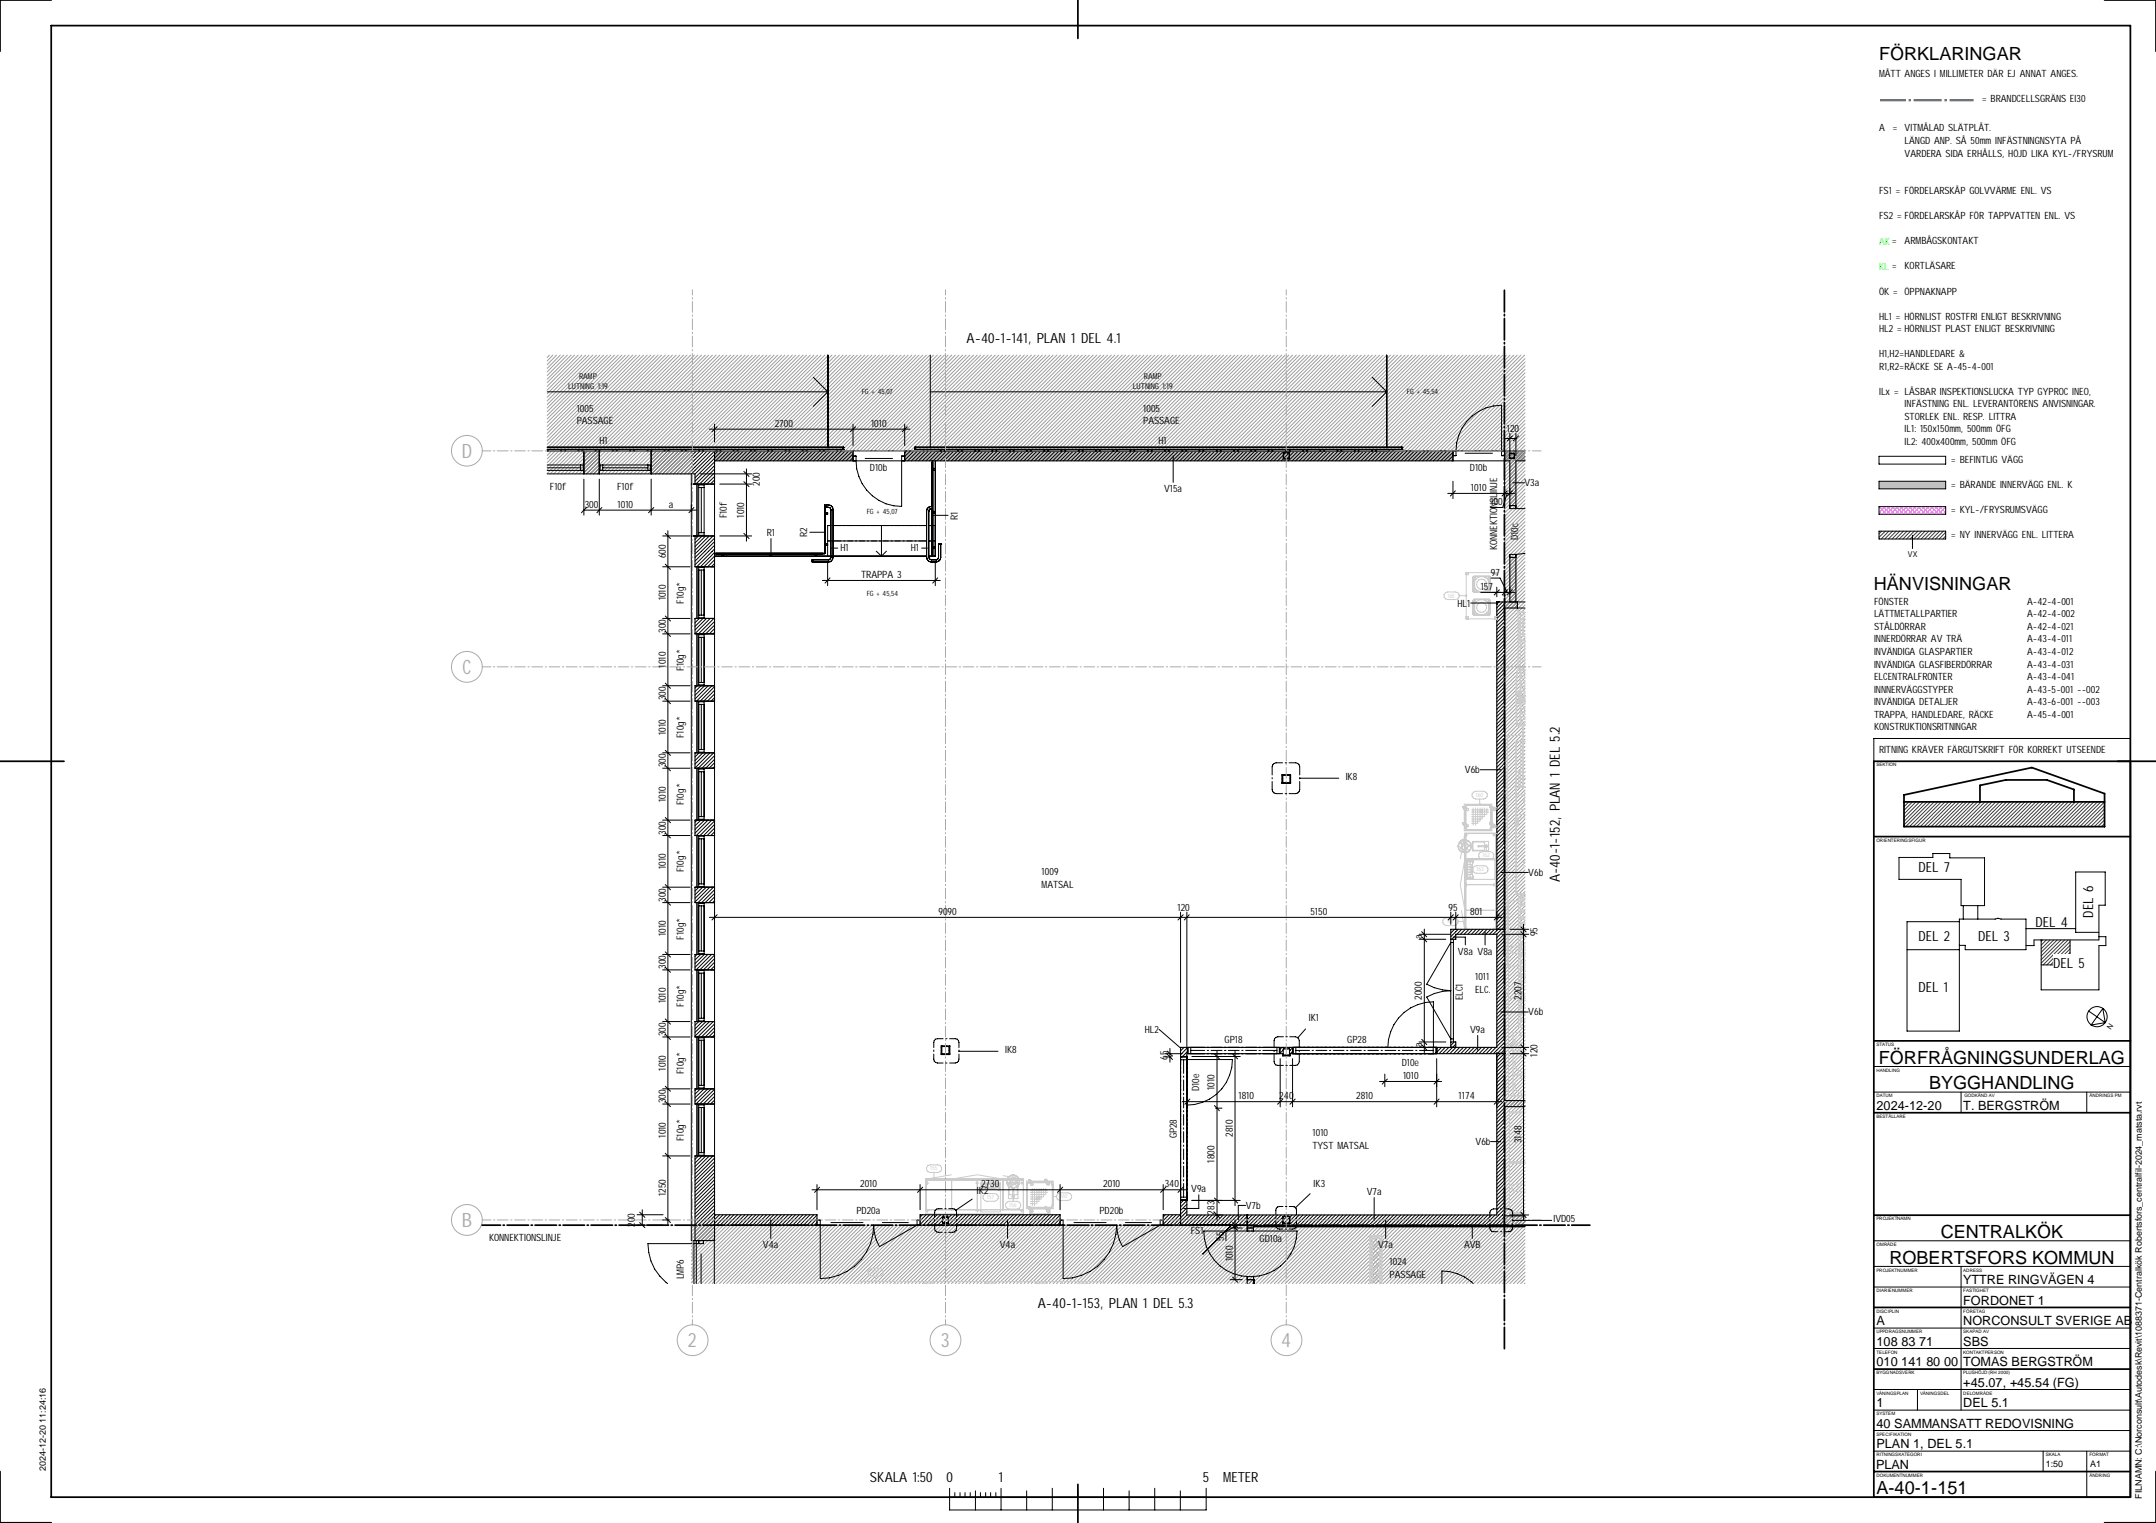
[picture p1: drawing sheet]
<svg xmlns="http://www.w3.org/2000/svg" width="841mm" height="594mm" viewBox="0 0 841 594" stroke-linecap="round" stroke-linejoin="round" font-family="sans-serif">
<defs><g id="words">
<g font-size="7.7" fill="#aaa">
<text x="180.2" y="178.5">D</text>
<text x="180.4" y="262.8">C</text>
<text x="180.2" y="478.5">B</text>
<text x="268.3" y="525.3">2</text>
<text x="367" y="525.3">3</text>
<text x="499.8" y="525.3">4</text>
</g>
<g font-size="7.1">
<text x="733" y="23.3">FÖRKLARINGAR</text>
<text x="730.9" y="230.1">HÄNVISNINGAR</text>
<text x="732.9" y="414.9">FÖRFRÅGNINGSUNDERLAG</text>
<text x="752.5" y="424.9">BYGGHANDLING</text>
<text x="757" y="482.9">CENTRALKÖK</text>
<text x="737" y="492.8">ROBERTSFORS KOMMUN</text>
<text x="731.9" y="582.6">A-40-1-151</text>
</g>
<g font-size="5.5">
<text x="377" y="133.9">A-40-1-141, PLAN 1 DEL 4.1</text>
<text x="748.4" y="340.3">DEL 7</text>
<text x="608.4" y="344.2" transform="rotate(-90 608.4 344.2)">A-40-1-152, PLAN 1 DEL 5.2</text>
<text x="816.4" y="357.9" transform="rotate(-90 816.4 357.9)">DEL 6</text>
<text x="794" y="361.5">DEL 4</text>
<text x="748.4" y="366.9">DEL 2</text>
<text x="771.7" y="366.9">DEL 3</text>
<text x="800.9" y="377.6">DEL 5</text>
<text x="748.4" y="387.1">DEL 1</text>
<text x="404.8" y="510.2">A-40-1-153, PLAN 1 DEL 5.3</text>
<text x="339.3" y="578.2">SKALA 1:50</text>
<text x="369.2" y="578.2">0</text>
<text x="389.6" y="578.2">1</text>
<text x="469.2" y="578.2">5</text>
<text x="477.2" y="578.2">METER</text>
</g>
<g font-size="5">
<text x="731.9" y="432.9">2024-12-20</text>
<text x="765.8" y="432.9">T. BERGSTRÖM</text>
<text x="765.8" y="500.9">YTTRE RINGVÄGEN 4</text>
<text x="765.8" y="508.9">FORDONET 1</text>
<text x="731.9" y="516.9">A</text>
<text x="765.8" y="516.9">NORCONSULT SVERIGE AB</text>
<text x="731.9" y="524.9">108 83 71</text>
<text x="765.8" y="524.9">SBS</text>
<text x="731.9" y="532.9">010 141 80 00</text>
<text x="765.8" y="532.9">TOMAS BERGSTRÖM</text>
<text x="765.8" y="540.9">+45.07, +45.54 (FG)</text>
<text x="731.9" y="548.9">1</text>
<text x="765.8" y="548.9">DEL 5.1</text>
<text x="731.9" y="556.9">40 SAMMANSATT REDOVISNING</text>
<text x="731.9" y="564.9">PLAN 1, DEL 5.1</text>
<text x="731.8" y="572.9">PLAN</text>
</g>
<g font-size="3.9">
<text x="733" y="30">MÅTT ANGES I MILLIMETER DÄR EJ ANNAT ANGES.</text>
<text x="773.2" y="40">= BRANDCELLSGRÄNS EI30</text>
<text x="733" y="51.2">A</text>
<text x="738.3" y="51.2">=</text>
<text x="742.9" y="51.2">VITMÅLAD SLÄTPLÅT.</text>
<text x="742.9" y="56.1">LÄNGD ANP. SÅ 50mm INFÄSTNINGNSYTA PÅ</text>
<text x="742.9" y="61">VARDERA SIDA ERHÅLLS, HÖJD LIKA KYL</text>
<text x="806.6" y="61">-</text>
<text x="808.4" y="61">/FRYSRUM</text>
<text x="733" y="75.7">FS1 =</text>
<text x="742.9" y="75.7">FÖRDELARSKÅP GOLVVÄRME ENL. VS</text>
<text x="733" y="85.5">FS2 =</text>
<text x="742.9" y="85.5">FÖRDELARSKÅP FÖR TAPPVATTEN ENL. VS</text>
<text x="738" y="95.2">=</text>
<text x="742.9" y="95.2">ARMBÅGSKONTAKT</text>
<text x="738" y="105.1">=</text>
<text x="742.9" y="105.1">KORTLÄSARE</text>
<text x="733" y="114.9">ÖK =</text>
<text x="742.9" y="114.9">ÖPPNAKNAPP</text>
<text x="733" y="124.6">HL1 =</text>
<text x="742.9" y="124.6">HÖRNLIST ROSTFRI ENLIGT BESKRIVNING</text>
<text x="733" y="129.5">HL2 =</text>
<text x="742.9" y="129.5">HÖRNLIST PLAST ENLIGT BESKRIVNING</text>
<text x="733" y="139.4">H1,H2=</text>
<text x="742.9" y="139.4">HANDLEDARE &amp;</text>
<text x="733" y="144.3">R1,R2=</text>
<text x="742.9" y="144.2">RÄCKE SE A</text>
<text x="761.8" y="144.2">-</text>
<text x="763.6" y="144.2">45</text>
<text x="767.3" y="144.2">-</text>
<text x="769.1" y="144.2">4</text>
<text x="771.1" y="144.2">-</text>
<text x="772.9" y="144.2">001</text>
<text x="733" y="154">ILx =</text>
<text x="742.9" y="154">LÅSBAR INSPEKTIONSLUCKA TYP GYPROC INEO,</text>
<text x="225" y="160.6">1005</text>
<text x="445.9" y="160.6">1005</text>
<text x="742.9" y="158.9">INFÄSTNING ENL. LEVERANTÖRENS ANVISNINGAR.</text>
<text x="225" y="165.5">PASSAGE</text>
<text x="302.2" y="166.5">2700</text>
<text x="339.8" y="166.5">1010</text>
<text x="445.9" y="165.5">PASSAGE</text>
<text x="742.9" y="163.8">STORLEK ENL. RESP. LITTRA</text>
<text x="233.8" y="173.3">H1</text>
<text x="451.9" y="173.1">H1</text>
<text x="587.8" y="168.4">120</text>
<text x="742.9" y="168.7">IL1: 150x150mm, 500mm ÖFG</text>
<text x="742.9" y="173.6">IL2: 400x400mm, 500mm ÖFG</text>
<text x="339.3" y="183.9">D10b</text>
<text x="573.4" y="183.9">D10b</text>
<text x="761.2" y="180.5">= BEFINTLIG VÄGG</text>
<text x="214.5" y="190.9">F10f</text>
<text x="240.7" y="190.9">F10f</text>
<text x="296.4" y="189.5" transform="rotate(-90 296.4 189.5)">200</text>
<text x="454.1" y="191.9">V15a</text>
<text x="573.8" y="191.4">1010</text>
<text x="594.6" y="189.7">V3a</text>
<text x="761.2" y="190.3">= BÄRANDE INNERVÄGG ENL. K</text>
<text x="228.1" y="198">300</text>
<text x="240.9" y="198">1010</text>
<text x="260.9" y="198">a</text>
<text x="581.4" y="196.9">100</text>
<text x="283.5" y="202.2" transform="rotate(-90 283.5 202.2)">F10f</text>
<text x="290.3" y="201.9" transform="rotate(-90 290.3 201.9)">1010</text>
<text x="373.6" y="202.7" transform="rotate(-90 373.6 202.7)">R1</text>
<text x="761.2" y="200.1">= KYL</text>
<text x="770.5" y="200.1">-</text>
<text x="772.2" y="200.1">/FRYSRUMSVÄGG</text>
<text x="299.1" y="209">R1</text>
<text x="314.8" y="209.5" transform="rotate(-90 314.8 209.5)">R2</text>
<text x="761.2" y="209.9">= NY INNERVÄGG ENL. LITTERA</text>
<text x="327.8" y="215.1">H1</text>
<text x="355.3" y="215.1">H1</text>
<text x="583.9" y="214.5" transform="rotate(-90 583.9 214.5)">KONNEKTIONSLINJE</text>
<text x="592.2" y="210.7" transform="rotate(-90 592.2 210.7)">D10c</text>
<text x="259.7" y="217.7" transform="rotate(-90 259.7 217.7)">600</text>
<text x="335.9" y="225.4">TRAPPA 3</text>
<text x="581.6" y="224.5">97</text>
<text x="577.6" y="230">157</text>
<text x="259.7" y="234.2" transform="rotate(-90 259.7 234.2)">1010</text>
<text x="266.8" y="235.5" transform="rotate(-90 266.8 235.5)">F10g*</text>
<text x="568.5" y="236.6">HL1</text>
<text x="731" y="235.9">FÖNSTER</text>
<text x="790.7" y="235.9">A-42-4-001</text>
<text x="731" y="240.8">LÄTTMETALLPARTIER</text>
<text x="731" y="245.7">STÅLDÖRRAR</text>
<text x="790.7" y="240.8">A-42-4-002</text>
<text x="790.7" y="245.7">A-42-4-021</text>
<text x="259.7" y="246.9" transform="rotate(-90 259.7 246.9)">300</text>
<text x="731" y="250.5">INNERDÖRRAR AV TRÄ</text>
<text x="790.7" y="250.5">A-43-4-011</text>
<text x="731" y="255.4">INVÄNDIGA GLASPARTIER</text>
<text x="790.7" y="255.4">A-43-4-012</text>
<text x="259.7" y="260.3" transform="rotate(-90 259.7 260.3)">1010</text>
<text x="266.8" y="261.7" transform="rotate(-90 266.8 261.7)">F10g*</text>
<text x="731" y="260.3">INVÄNDIGA GLASFIBERDÖRRAR</text>
<text x="790.7" y="260.3">A-43-4-031</text>
<text x="731" y="265.3">ELCENTRALFRONTER</text>
<text x="790.7" y="265.3">A-43-4-041</text>
<text x="259.7" y="273.1" transform="rotate(-90 259.7 273.1)">300</text>
<text x="731" y="270.2">INNNERVÄGGSTYPER</text>
<text x="731" y="275.1">INVÄNDIGA DETALJER</text>
<text x="790.7" y="270.2">A-43-5-001 --002</text>
<text x="790.7" y="275.1">A-43-6-001 --003</text>
<text x="731" y="279.9">TRAPPA, HANDLEDARE, RÄCKE</text>
<text x="790.7" y="279.9">A-45-4-001</text>
<text x="259.7" y="286.6" transform="rotate(-90 259.7 286.6)">1010</text>
<text x="266.8" y="287.9" transform="rotate(-90 266.8 287.9)">F10g*</text>
<text x="731" y="284.8">KONSTRUKTIONSRITNINGAR</text>
<text x="733" y="293.9">RITNING KRÄVER FÄRGUTSKRIFT FÖR KORREKT UTSEENDE</text>
<text x="259.7" y="299.3" transform="rotate(-90 259.7 299.3)">300</text>
<text x="524.9" y="304.4">IK8</text>
<text x="571.4" y="301.6">V6b</text>
<text x="259.7" y="312.8" transform="rotate(-90 259.7 312.8)">1010</text>
<text x="266.8" y="314.1" transform="rotate(-90 266.8 314.1)">F10g*</text>
<text x="259.7" y="325.5" transform="rotate(-90 259.7 325.5)">300</text>
<text x="259.7" y="339" transform="rotate(-90 259.7 339)">1010</text>
<text x="266.8" y="340.3" transform="rotate(-90 266.8 340.3)">F10g*</text>
<text x="406.3" y="341.3">1009</text>
<text x="596.1" y="341.6">V6b</text>
<text x="406.3" y="346.2">MATSAL</text>
<text x="259.7" y="351.7" transform="rotate(-90 259.7 351.7)">300</text>
<text x="366.1" y="356.8">9090</text>
<text x="459.3" y="355.2">120</text>
<text x="511.1" y="356.8">5150</text>
<text x="565.1" y="355.2">95</text>
<text x="573.4" y="356.8">801</text>
<text x="259.7" y="365.2" transform="rotate(-90 259.7 365.2)">1010</text>
<text x="599.8" y="365.3" transform="rotate(-90 599.8 365.3)">95</text>
<text x="266.8" y="366.5" transform="rotate(-90 266.8 366.5)">F10g*</text>
<text x="554.7" y="366.3" transform="rotate(-90 554.7 366.3)">a</text>
<text x="259.7" y="378" transform="rotate(-90 259.7 378)">300</text>
<text x="568.7" y="372.4">V8a V8a</text>
<text x="575.4" y="382.4">1011</text>
<text x="554.7" y="390" transform="rotate(-90 554.7 390)">2000</text>
<text x="575.4" y="387.3">ELC.</text>
<text x="593.4" y="390" transform="rotate(-90 593.4 390)">2207</text>
<text x="259.7" y="391.3" transform="rotate(-90 259.7 391.3)">1010</text>
<text x="266.8" y="392.7" transform="rotate(-90 266.8 392.7)">F10g*</text>
<text x="570.6" y="390.1" transform="rotate(-90 570.6 390.1)">ELC1</text>
<text x="510.5" y="398.4">IK1</text>
<text x="596.1" y="396.1">V6b</text>
<text x="259.7" y="404.1" transform="rotate(-90 259.7 404.1)">300</text>
<text x="446.5" y="402.8">HL2</text>
<text x="477.7" y="406.9">GP18</text>
<text x="525.5" y="406.9">GP28</text>
<text x="573.4" y="402.8">V9a</text>
<text x="392.1" y="410.9">IK8</text>
<text x="455.4" y="413.3" transform="rotate(-90 455.4 413.3)">65</text>
<text x="554.7" y="408.3" transform="rotate(-90 554.7 408.3)">a</text>
<text x="599.8" y="412.2" transform="rotate(-90 599.8 412.2)">120</text>
<text x="259.7" y="417.6" transform="rotate(-90 259.7 417.6)">1010</text>
<text x="266.8" y="418.9" transform="rotate(-90 266.8 418.9)">F10g*</text>
<text x="546.8" y="415.8">D10e</text>
<text x="467.8" y="425.6" transform="rotate(-90 467.8 425.6)">D10e</text>
<text x="473.8" y="425.1" transform="rotate(-90 473.8 425.1)">1010</text>
<text x="547.3" y="420.9">1010</text>
<text x="259.7" y="430.3" transform="rotate(-90 259.7 430.3)">300</text>
<text x="483.1" y="428.7">1810</text>
<text x="499" y="428.7">240</text>
<text x="529" y="428.7">2810</text>
<text x="569" y="428.7">1174</text>
<text x="259.7" y="443.7" transform="rotate(-90 259.7 443.7)">1010</text>
<text x="459.1" y="444" transform="rotate(-90 459.1 444)">GP28</text>
<text x="480.9" y="443.4" transform="rotate(-90 480.9 443.4)">2810</text>
<text x="512" y="443.2">1010</text>
<text x="266.8" y="445.1" transform="rotate(-90 266.8 445.1)">F10g*</text>
<text x="512" y="448.1">TYST MATSAL</text>
<text x="575.6" y="446.6">V6b</text>
<text x="593.4" y="445.9" transform="rotate(-90 593.4 445.9)">3148</text>
<text x="473.8" y="453.5" transform="rotate(-90 473.8 453.5)">1800</text>
<text x="259.7" y="466.6" transform="rotate(-90 259.7 466.6)">1250</text>
<text x="335.5" y="463">2010</text>
<text x="381.1" y="465.7">IK2</text>
<text x="382.7" y="463">2730</text>
<text x="430.4" y="463">2010</text>
<text x="454.3" y="463">340</text>
<text x="464.7" y="464.9">V9a</text>
<text x="512.4" y="463">IK3</text>
<text x="533.1" y="466">V7a</text>
<text x="334.1" y="473.6">PD20a</text>
<text x="428.9" y="473.6">PD20b</text>
<text x="473.8" y="473.7" transform="rotate(-90 473.8 473.7)">283</text>
<text x="485.9" y="471.6">V7b</text>
<text x="247.6" y="478.5" transform="rotate(-90 247.6 478.5)">200</text>
<text x="606" y="476.8">IVD05</text>
<text x="190.8" y="484">KONNEKTIONSLINJE</text>
<text x="464.5" y="481.2">FS1</text>
<text x="477.4" y="483.9" transform="rotate(-90 477.4 483.9)">55</text>
<text x="491.3" y="484.3">GD10a</text>
<text x="297.6" y="486.8">V4a</text>
<text x="390" y="486.8">V4a</text>
<text x="480.9" y="492" transform="rotate(-90 480.9 492)">1010</text>
<text x="537.5" y="486.8">V7a</text>
<text x="571.1" y="486.8">AVB</text>
<text x="542" y="493.4">1024</text>
<text x="266.8" y="498.9" transform="rotate(-90 266.8 498.9)">LMP6</text>
<text x="542" y="498.3">PASSAGE</text>
</g>
<g font-size="3.9" fill="#0f0">
<text x="733" y="95.7">AK</text>
<text x="733" y="105.4">KL</text>
</g>
<g font-size="3.5">
<text x="17.9" y="573.8" transform="rotate(-90 17.9 573.8)">2024-12-20 11:24:16</text>
<text x="798" y="572.3">1:50</text>
<text x="815.3" y="572.3">A1</text>
<text x="835.4" y="584.5" transform="rotate(-90 835.4 584.5)">FILNAMN: C:\Norconsult\Autodesk\Revit\1088371-Centralkök Robertsfors_centralfil-2024_matsta.rvt</text>
</g>
<g font-size="3.2">
<text x="225.9" y="147.7">RAMP</text>
<text x="446.2" y="147.7">RAMP</text>
<text x="221.6" y="151.7">LUTNING 1:19</text>
<text x="441.9" y="151.7">LUTNING 1:19</text>
<text x="744.2" y="217.3">VX</text>
</g>
<g font-size="2.8">
<text x="336.1" y="153.8">FG + 45,07</text>
<text x="548.8" y="153.8">FG + 45,54</text>
<text x="338.1" y="200.6">FG + 45,07</text>
<text x="338.1" y="232.3">FG + 45,54</text>
<text x="823.4" y="401.7" transform="rotate(-56 823.4 401.7)">N</text>
</g>
<g font-size="2.4" fill="#ccc">
<text x="564.7" y="233.1">165</text>
<text x="575.7" y="310.8">160</text>
<text x="578.3" y="334.3">162</text>
<text x="564.5" y="360.2">161</text>
<text x="590.7" y="371.1">107</text>
<text x="590.7" y="409.1">107</text>
<text x="385" y="467.7">157</text>
<text x="413.6" y="467.4">160</text>
<text x="591.8" y="464">91</text>
<text x="393.7" y="470.8">156</text>
<text x="340.2" y="496.9">141</text>
<text x="360.8" y="502.7">150</text>
<text x="385" y="502.7">151</text>
<text x="404.9" y="502.7">152</text>
<text x="420.9" y="502.7">153</text>
</g>
<g font-size="1.8">
<text x="731.9" y="299">SEKTION</text>
<text x="731.9" y="328.3">ORIENTERINGSFIGUR</text>
<text x="731.9" y="407.9">STATUS</text>
<text x="731.9" y="418">HANDLING</text>
<text x="731.9" y="428">DATUM</text>
<text x="766.2" y="428">GODKÄND AV</text>
<text x="815" y="428">ÄNDRINGS PM</text>
<text x="731.9" y="435.9">BESTÄLLARE</text>
<text x="731.9" y="476">PROJEKTNAMN</text>
<text x="731.9" y="486">OMRÅDE</text>
<text x="731.9" y="496">PROJEKTNUMMER</text>
<text x="765.8" y="496">ADRESS</text>
<text x="731.9" y="503.9">DIARIENUMMER</text>
<text x="765.8" y="503.9">FASTIGHET</text>
<text x="731.9" y="512">DISCIPLIN</text>
<text x="765.8" y="512">FÖRETAG</text>
<text x="731.9" y="519.9">UPPDRAGSNUMMER</text>
<text x="765.8" y="519.9">SKAPAD AV</text>
<text x="731.9" y="528">TELEFON</text>
<text x="765.8" y="528">KONTAKTPERSON</text>
<text x="731.9" y="535.9">BYGGNADSVERK</text>
<text x="765.8" y="535.9">PLUSHÖJD (RH 2000)</text>
<text x="731.9" y="544">VÅNINGSPLAN</text>
<text x="749" y="544">VÅNINGSDEL</text>
<text x="765.8" y="544">DELOMRÅDE</text>
<text x="731.9" y="551.9">SYSTEM</text>
<text x="731.9" y="560">SPECIFIKATION</text>
<text x="731.9" y="567.9">RITNINGSKATEGORI</text>
<text x="798" y="567.9">SKALA</text>
<text x="815" y="567.9">FORMAT</text>
<text x="731.9" y="576">DOKUMENTNUMMER</text>
<text x="815" y="576">ÄNDRING</text>
</g>
</g></defs>
<path d="M733.3 38.5h36.6v1h-36.6z" fill="#0080ff"/>
<path d="M733 187.7h26v3h-26z" fill="#c0c0c0"/>
<g fill="#fff">
<path d="M733 207.2h26v3h-26z"/>
<path d="M733 178h26v3h-26z"/>
<path d="M733 197.6h26v3h-26z"/>
</g>
<g fill="none" stroke="#3b3b3b" stroke-width=".39">
<path d="M734 207.2l-1 1M735.4 207.2l-2.4 2.4M736.8 207.2l-3 3M738.2 207.2l-3 3M739.6 207.2l-3 3M741 207.2l-3 3M742.4 207.2l-2.9 3M743.9 207.2l-3.1 3M745.2 207.2l-2.9 3M746.7 207.2l-3 3M748.1 207.2l-3 3M749.6 207.2l-3.1 3"/>
<path d="M750.9 207.2l-3 3M752.3 207.2l-2.9 3M753.8 207.2l-3.1 3M755.1 207.2l-2.9 3M756.6 207.2l-3 3M758 207.2l-3 3M759 207.6l-2.6 2.6M759 209l-1.1 1.2"/>
</g>
<g fill="none" stroke="#ff3bff" stroke-width=".39">
<path d="M733 199.4l1.1 1.2M733 197.7l2.8 2.9M733.6 197.6l-.6 .7M734.6 197.6l2.9 3M735.3 197.6l-2.3 2.4M736.3 197.6l2.8 3 3-3M737 197.6l-2.9 3M738 197.6l2.9 3M738.7 197.6l-2.9 3M739.6 197.6l3 3M740.4 197.6l-3 3M741.3 197.6l2.9 3 3.1-3"/>
<path d="M743 197.6l3.1 3M743.9 197.6l-3.1 3M744.7 197.6l3.1 3M745.6 197.6l-3.1 3M746.4 197.6l3.1 3M748.1 197.6l3.1 3M749 197.6l-3.1 3M749.8 197.6l3.1 3M750.7 197.6l-3.1 3M751.5 197.6l3 3M752.3 197.6l-3 3M753.2 197.6l3 3"/>
<path d="M754 197.6l-3 3M754.9 197.6l3 3M755.7 197.6l-3 3M756.6 197.6l2.4 2.4M757.4 197.6l-3 3M758.3 197.6l.7 .7M759 197.7l-2.8 2.9M759 199.4l-1.1 1.2"/>
</g>
<path d="M733 178h26v3h-26zM733 187.7h26v3h-26zM733 197.6h26v3h-26zM733 207.2h26v3h-26zM746 208.8v5.2" fill="none" stroke="#000" stroke-width=".39"/>
<g fill="#fff">
<path d="M269.7 299.5h2.2v184.4h-2.2z"/>
<path d="M271.1 299.5h7.6v184.4h-7.6z"/>
<path d="M271.9 404.5h6.8v20.2h-6.8z"/>
<path d="M271.9 378.3h6.8v20.1h-6.8z"/>
<path d="M271.9 352h6.8v20.3h-6.8z"/>
<path d="M271.9 430.6h6.8v20.2h-6.8z"/>
<path d="M271.9 325.9h6.8v20.1h-6.8z"/>
<path d="M271.9 299.6h6.8v20.3h-6.8z"/>
<path d="M278.7 138.5h86.1v78.4h-86.1z"/>
<path d="M213.4 138.5h109.5v37.4h-109.5z"/>
<path d="M362.9 138.5h178v37.4h-178z"/>
<path d="M363 174.8l177.9 .1z"/>
<path d="M356.9 174.8l6 .1z"/>
<path d="M540.9 174.8l6 .1z"/>
<path d="M540.9 174.4h6v.9h-6z"/>
<path d="M540.9 174.4v.9z"/>
<path d="M363 174.4h177.9v.9h-177.9z"/>
<path d="M362.9 174.4l.1 .9z"/>
<path d="M356.9 174.4h6v.9h-6z"/>
<path d="M272.5 352.4h2.2v19.5h-2.2z"/>
<path d="M272.5 378.5h2.2v19.7h-2.2z"/>
<path d="M272.5 404.8h2.2v19.5h-2.2z"/>
<path d="M270.7 138.5h324.2v362.1h-324.2z"/>
<path d="M272.5 431h2.2v19.6h-2.2z"/>
<path d="M588.9 179.7h2.4v55.1h-2.4z"/>
<path d="M566.9 175.9h19.8v1.8h-19.8z"/>
<path d="M332.9 177.9h19.8v1.8h-19.8z"/>
<path d="M213.4 174.8l109.4 .1z"/>
<path d="M322.9 174.8l6 .1z"/>
<path d="M322.9 174.4h6v.9h-6z"/>
<path d="M322.8 174.4l.1 .4z"/>
<path d="M213.4 174.4h109.4v.9h-109.4z"/>
<path d="M486.5 478h2.4v22.6h-2.4z"/>
<path d="M588.9 197.4h2.4v19.8h-2.4z"/>
<path d="M486.5 479.1h2.4v19.8h-2.4z"/>
<path d="M566.8 408.5h17.1v2.5h-17.1z"/>
<path d="M460.5 411h2.5v62.9h-2.5z"/>
<path d="M560.1 408.5l.1 2z"/>
<path d="M272.5 484h1.9v1.1h-1.9z"/>
<path d="M272.5 326.1h2.2v19.7h-2.2z"/>
<path d="M272.5 300h2.2v19.5h-2.2z"/>
<path d="M272.5 273.7h2.2v19.7h-2.2z"/>
<path d="M583.9 237.2h3.1v125.3h-3.1z"/>
<path d="M272.5 189.1h2.2v19.7h-2.2z"/>
<path d="M272.5 247.6h2.2v19.5h-2.2z"/>
<path d="M272.5 221.3h2.2v19.7h-2.2z"/>
<path d="M227.8 175.9h43.3v8.9h-43.3z"/>
<path d="M233.8 175.9h20.2v8.9h-20.2z"/>
<path d="M213.4 175.9h14.4v8.9h-14.4z"/>
<path d="M213.4 181.4h14.1v2.1h-14.1z"/>
<path d="M234.1 181.4h19.6v2.1h-19.6z"/>
<path d="M587 429.3h7.9v2.3h-7.9z"/>
<path d="M463.5 408.5h35.5v2.5h-35.5z"/>
<path d="M565.9 362.5h2v45.9h-2z"/>
<path d="M567.9 362.5h16v1.9h-16z"/>
<path d="M461 412.2l2 .1z"/>
<path d="M460.5 412.3h2.5v55.7h-2.5z"/>
<path d="M318.9 475.9h39.8v2h-39.8z"/>
<path d="M413.8 475.9h39.8v2h-39.8z"/>
<path d="M486.5 473.9h100.3v4.1h-100.3z"/>
<path d="M504.4 408.5h55.7v2.5h-55.7z"/>
<path d="M460.5 473.9h26v4h-26z"/>
<path d="M269.7 215.1h2.2v84.4h-2.2z"/>
<path d="M271.1 215.1h7.6v84.4h-7.6z"/>
<path d="M271.9 273.5h6.8v20.1h-6.8z"/>
<path d="M271.9 247.2h6.8v20.3h-6.8z"/>
<path d="M271.9 221.1h6.8v20.1h-6.8z"/>
<path d="M278.7 473.8h181.8v4.1h-181.8z"/>
<path d="M269.7 184.8h1.4v30.3h-1.4z"/>
<path d="M269.7 188.8h2.2v20.2h-2.2z"/>
<path d="M271.1 175.9h7.6v39.2h-7.6z"/>
<path d="M271.9 188.8h6.8v20.2h-6.8z"/>
<path d="M583.9 362.5h3.1v48.4h-3.1z"/>
<path d="M503.3 408.5h63.5v2.5h-63.5z"/>
<path d="M583.9 410.8h3.1v63.1h-3.1z"/>
<path d="M500.3 408.5h.2v3.3h-.2z"/>
<path d="M500.5 411.5h2.5v.3h-2.5z"/>
<path d="M503 408.5h.3v3.3h-.3z"/>
<path d="M500.5 408.5h2.5v.6h-2.5z"/>
<path d="M460.5 408.5h39.8v2.5h-39.8z"/>
<path d="M500 305.2h3.4v.4h-3.4z"/>
<path d="M500 302.2h.4v3h-.4z"/>
<path d="M500.4 302.2h3v.2h-3z"/>
<path d="M503.2 302.4h.2v2.8h-.2z"/>
</g>
<path d="M278.7 175.9h316.2v3.8h-316.2z" fill="#c0c0c0"/>
<g fill="#fff">
<path d="M367.1 411h3.4v.3h-3.4z"/>
<path d="M367.1 407.9h.3v3.1h-.3z"/>
<path d="M367.4 407.9h3.1v.3h-3.1z"/>
<path d="M370.2 408.2h.3v2.8h-.3z"/>
<path d="M322.8 205h42v6h-42z"/>
<path d="M322.8 211h42v5.9h-42z"/>
<path d="M322.3 197.4h.9z"/>
<path d="M323.2 197.4h1.4v1.4h-1.4z"/>
<path d="M324.1 199h.5v17.7h-.5z"/>
<path d="M324.1 216.7h.9v.6h-.9z"/>
<path d="M323.2 217.3h1.4v1.5h-1.4z"/>
<path d="M316.8 218.7l6.4 .2z"/>
<path d="M316.8 218.4h6.4v.8h-6.4z"/>
<path d="M323.2 217.3h1.8v1.8h-1.8z"/>
<path d="M324.1 217.3h.9z"/>
<path d="M324.1 199h.9v17.7h-.9z"/>
<path d="M324.1 198.8l.9 .2z"/>
<path d="M323.2 196.9h1.8v1.9h-1.8z"/>
<path d="M322.3 196.9h.9v1h-.9z"/>
<path d="M363.3 197.9l.3 .1z"/>
<path d="M361.4 199.3h.5v17.4h-.5z"/>
<path d="M361.9 197.9h1.4v1.4h-1.4z"/>
<path d="M361.4 216.7h.9v.6h-.9z"/>
<path d="M361.9 217.3h1.4v1.5h-1.4z"/>
<path d="M363.3 218.7l1.9 .1z"/>
<path d="M365.2 217.3h1.4v1.5h-1.4z"/>
<path d="M366.5 212.2l.1 5.1z"/>
<path d="M366.1 212.2h.8v5.1h-.8z"/>
<path d="M365.2 217.3h1.7v1.8h-1.7z"/>
<path d="M363.3 218.4h1.9v.8h-1.9z"/>
<path d="M361.5 217.3h1.8v1.9h-1.8z"/>
<path d="M361.4 217.3h.9z"/>
<path d="M361.4 199.3h.9v17.4h-.9z"/>
<path d="M361.4 197.5h1.9v1.8h-1.9z"/>
<path d="M363.3 197.5h.3v.9h-.3z"/>
<path d="M281.7 216h.6v.9h-.6z"/>
<path d="M318 216h.6v.9h-.6z"/>
<path d="M300.4 216h.6v.9h-.6z"/>
<path d="M278.7 215.8l42.9 .2z"/>
<path d="M363.8 199.5h1v.6h-1z"/>
<path d="M363.8 182.7h1v.7h-1z"/>
<path d="M363.8 213.4h1v.6h-1z"/>
<path d="M363.6 179.7l.2 37.2z"/>
<path d="M321.8 200h1v.6h-1z"/>
<path d="M321.8 212.2h1v.6h-1z"/>
<path d="M321.6 196.9l.2 19z"/>
<path d="M488.9 478h106v.5h-106z"/>
<path d="M488.9 499.1h.4v1.5h-.4z"/>
<path d="M583.9 234.6l.9 .2z"/>
<path d="M586.8 474.2h8.1v3.8h-8.1z"/>
<path d="M583.9 234.8h8v2.4h-8z"/>
<path d="M591.9 234.8h3v2.4h-3z"/>
</g>
<g fill="none" stroke="#000" stroke-width=".39">
<path d="M322.9 138.5v35.9M362.9 138.5v35.9M540.9 138.5v35.9M213.4 152.8h109.5M317.2 147.2l5.7 5.6M322.9 152.8l-5.7 5.7M362.9 152.8h178M535.3 147.2l5.6 5.6M540.9 152.8l-5.6 5.7M213.4 175.3h115.5M213.4 174.4h115.5M227.8 175.9v8.9h-14.4"/>
<path d="M229.3 175.9l-1.5 1.5M230.7 175.9l-2.9 2.8M232.2 175.9l-4.4 4.3M233.5 175.9l-5.7 5.7M233.8 175.9v8.9h20.2v-8.9M233.8 177l-6 6M233.8 178.4l-6 6M233.8 179.8l-5 5M254.8 175.9l-.8 .7M256.2 175.9l-2.2 2.2M257.6 175.9l-3.6 3.5M259 175.9l-5 4.9"/>
<path d="M260.4 175.9l-6.4 6.4M261.8 175.9l-7.8 7.7M263.2 175.9l-9 8.9M264.7 175.9l-9.1 8.9M266 175.9l-9 8.9M267.5 175.9l-9 8.9M268.9 175.9l-9.1 8.9M270.3 175.9l-9 8.9M271.7 175.9l-9 8.9M273.1 175.9l-9 8.9M274.6 175.9l-9.1 8.9M275.9 175.9l-8.9 8.9"/>
<path d="M277.4 175.9l-9 8.9M278.8 175.9l-9.1 8.9M280.2 175.9l-9.1 9M281.6 175.9l-10.5 10.5M283 175.9l-3.9 3.8M284.5 175.9l-3.9 3.8M285.8 175.9l-3.9 3.8M287.3 175.9l-3.9 3.8M288.7 175.9l-3.9 3.8M290.1 175.9l-3.9 3.8M291.5 175.9l-3.9 3.8M292.9 175.9l-3.8 3.8"/>
<path d="M294.4 175.9l-4 3.8M295.7 175.9l-3.9 3.8M297.2 175.9l-3.9 3.8M298.6 175.9l-3.9 3.8M300 175.9l-3.9 3.8M301.4 175.9l-3.9 3.8M302.9 175.9l-3.9 3.8M304.2 175.9l-3.9 3.8M305.6 175.9l-3.8 3.8M307.1 175.9l-3.9 3.8M308.5 175.9l-4 3.8M309.9 175.9l-3.9 3.8"/>
<path d="M311.3 175.9l-3.9 3.8M312.8 175.9l-3.9 3.8M314.1 175.9l-3.9 3.8M315.6 175.9l-3.9 3.8M317 175.9l-3.9 3.8M318.3 175.9l-3.8 3.8M319.8 175.9l-3.9 3.8M321.2 175.9l-3.9 3.8M322.7 175.9l-3.9 3.8M322.9 174.4h.1M322.9 175.3h.1M322.9 175.3v.6h-109.5"/>
<path d="M324 175.9l-3.9 3.8M325.5 175.9l-3.9 3.8M326.9 175.9l-3.9 3.8M328.3 175.9l-3.9 3.8M328.9 175.3h.1M328.9 174.5h.1M328.9 174.4v.9M329.7 175.9l-3.9 3.8M331.1 175.9l-3.9 3.8M332.6 175.9l-4 3.8M332.7 177.9h1.2a17.9 17.9 0 0 0 17.8 19.6v-19.6h1.2M332.7 175.9h20.2v3.8h-20.2z"/>
<path d="M332.7 177l-2.7 2.7M332.7 178.5l-1.2 1.2M337.5 178.8h10.6M353.7 175.9l-.8 .8M355.2 175.9l-2.3 2.2M356.5 175.9l-3.6 3.6M356.9 175.3h.1M356.9 174.5h.1M356.9 175.3h190M356.9 174.4h190M356.9 174.4v.9M358 175.9l-3.9 3.8"/>
<path d="M359.4 175.9l-3.9 3.8M360.8 175.9l-3.8 3.8M362.2 175.9l-3.9 3.8M362.9 175.3v.6h178v-.6M363.6 175.9l-3.9 3.8M364.8 179.7v37.2h-2.5M365.1 175.9l-3.9 3.8M366.4 175.9l-3.9 3.8M367.9 175.9l-3.9 3.8M369.3 175.9l-3.9 3.8M370.8 175.9l-4 3.8M372.1 175.9l-3.9 3.8"/>
<path d="M373.5 175.9l-3.8 3.8M375 175.9l-3.9 3.8M376.3 175.9l-3.9 3.8M377.8 175.9l-3.9 3.8M379.2 175.9l-3.9 3.8M380.6 175.9l-3.9 3.8M382 175.9l-3.9 3.8M383.5 175.9l-3.9 3.8M384.9 175.9l-3.9 3.8M386.2 175.9l-3.8 3.8M387.7 175.9l-3.9 3.8M389.1 175.9l-3.9 3.8"/>
<path d="M390.5 175.9l-3.9 3.8M391.9 175.9l-3.9 3.8M393.4 175.9l-3.9 3.8M394.7 175.9l-3.9 3.8M396.2 175.9l-3.9 3.8M397.6 175.9l-3.9 3.8M399 175.9l-3.9 3.8M400.4 175.9l-3.9 3.8M401.8 175.9l-3.9 3.8M403.3 175.9l-3.9 3.8M404.6 175.9l-3.9 3.8M406.1 175.9l-3.9 3.8"/>
<path d="M407.5 175.9l-3.9 3.8M408.9 175.9l-3.9 3.8M410.3 175.9l-3.9 3.8M411.7 175.9l-3.9 3.8M413.2 175.9l-3.9 3.8M414.5 175.9l-3.9 3.8M416 175.9l-3.9 3.8M417.4 175.9l-3.9 3.8M418.8 175.9l-3.9 3.8M420.2 175.9l-3.9 3.8M421.6 175.9l-3.9 3.8M423.1 175.9l-3.9 3.8"/>
<path d="M424.4 175.9l-3.9 3.8M425.9 175.9l-3.9 3.8M427.3 175.9l-3.9 3.8M428.7 175.9l-3.9 3.8M430.1 175.9l-3.9 3.8M431.5 175.9l-3.8 3.8M432.9 175.9l-3.9 3.8M434.3 175.9l-3.9 3.8M435.8 175.9l-3.9 3.8M437.2 175.9l-3.9 3.8M438.6 175.9l-3.9 3.8M440 175.9l-3.9 3.8"/>
<path d="M441.5 175.9l-3.9 3.8M442.8 175.9l-3.9 3.8M444.2 175.9l-3.8 3.8M445.7 175.9l-3.9 3.8M447.1 175.9l-4 3.8M448.5 175.9l-3.9 3.8M449.9 175.9l-3.9 3.8M451.4 175.9l-3.9 3.8M452.7 175.9l-3.9 3.8M454.2 175.9l-3.9 3.8M455.6 175.9l-3.9 3.8M456.9 175.9l-3.8 3.8"/>
<path d="M458.4 175.9l-3.9 3.8M459.8 175.9l-3.9 3.8M461.3 175.9l-3.9 3.8M462.6 175.9l-3.9 3.8M464.1 175.9l-3.9 3.8M465.5 175.9l-3.9 3.8M466.9 175.9l-3.9 3.8M468.3 175.9l-3.9 3.8M469.7 175.9l-3.9 3.8M471.2 175.9l-4 3.8M472.5 175.9l-3.9 3.8M474 175.9l-3.9 3.8"/>
<path d="M475.4 175.9l-3.9 3.8M476.8 175.9l-3.9 3.8M478.2 175.9l-3.9 3.8M479.6 175.9l-3.9 3.8M481 175.9l-3.9 3.8M482.4 175.9l-3.9 3.8M483.9 175.9l-3.9 3.8M485.3 175.9l-4 3.8M486.7 175.9l-3.9 3.8M488.1 175.9l-3.9 3.8M489.5 175.9l-3.9 3.8M490.9 175.9l-3.9 3.8"/>
<path d="M492.3 175.9l-3.9 3.8M493.8 175.9l-3.9 3.8M495.1 175.9l-3.9 3.8M496.6 175.9l-3.9 3.8M498 175.9l-3.9 3.8M499.4 175.9l-3.8 3.8M500.8 178.9h2M500.8 179l-.3-.3v-1.8l.3-.3 2.1 .1 .1 2-.2 .3M500.8 178.9v-2.2l2 .1v2.1M500.8 175.9l-3.9 3.8M502.2 175.9l-3.9 3.8M503.7 175.9l-3.9 3.8"/>
<path d="M505 175.9l-3.9 3.8M506.5 175.9l-3.9 3.8M507.9 175.9l-3.9 3.8M509.4 175.9l-4 3.8M510.7 175.9l-3.9 3.8M512.1 175.9l-3.8 3.8M513.6 175.9l-3.9 3.8M514.9 175.9l-3.9 3.8M516.4 175.9l-3.9 3.8M517.8 175.9l-3.9 3.8M519.2 175.9l-3.9 3.8M520.6 175.9l-3.9 3.8"/>
<path d="M522.1 175.9l-3.9 3.8M523.5 175.9l-4 3.8M524.8 175.9l-3.8 3.8M526.3 175.9l-3.9 3.8M527.7 175.9l-3.9 3.8M529.1 175.9l-3.9 3.8M530.5 175.9l-3.9 3.8M532 175.9l-3.9 3.8M533.3 175.9l-3.9 3.8M534.8 175.9l-3.9 3.8M536.2 175.9l-3.9 3.8M537.6 175.9l-3.9 3.8"/>
<path d="M539 175.9l-3.9 3.8M540.4 175.9l-3.9 3.8M541.9 175.9l-3.9 3.8M543.2 175.9l-3.9 3.8M544.7 175.9l-3.9 3.8M546.1 175.9l-3.9 3.8M546.9 175.3h.1M546.9 174.5h.1M546.9 174.4v.9M547.5 175.9l-3.9 3.8M548.9 175.9l-3.9 3.8M550.3 175.9l-3.9 3.8"/>
<path d="M551.8 175.9l-3.9 3.8M553.1 175.9l-3.9 3.8M554.6 175.9l-3.9 3.8M556 175.9l-3.9 3.8M557.4 175.9l-3.9 3.8M558.8 175.9l-3.9 3.8M560.2 175.9l-3.9 3.8M561.7 175.9l-4 3.8M563 175.9l-3.9 3.8M564.5 175.9l-3.9 3.8M565.9 175.9l-3.9 3.8M566.8 175.9h20.1v3.8h-20.1z"/>
<path d="M566.8 177.7h1.1a17.9 17.9 0 0 1 17.8-19.6v19.6h1.2M566.8 177.8l-2 1.9M566.8 176.4l-3.4 3.3M566.8 179.2l-.5 .5M571.5 176.8h10.7M587.1 175.9l-.2 .1M588.5 175.9l-1.6 1.6M588.8 177l.2-.2h1.6l.2 .2-.1 1.7-1.7 .1-.2-.2M588.8 177v1.6M588.9 177h1.7v1.6h-1.7M590 175.9l-3.1 2.9M591.3 175.9l-3.9 3.8"/>
<path d="M592.8 175.9l-3.9 3.8M594.2 175.9l-5.3 5.2M594.9 179.4l-.4 .3M594.9 176.6l-3.2 3.1M594.9 178.1l-1.8 1.6M213.4 182.5h13.1M213.4 181.4h14.1v2.1h-14.1M226.5 181.4v2.1M233.8 181.3l-3.6 3.5M233.8 182.6l-2.2 2.2M233.8 184.1l-.8 .7M234.1 181.4h19.6v2.1h-19.6z"/>
<path d="M235.1 182.5h17.6M235.1 181.4v2.1M252.7 181.4v2.1M269.7 188.8h9v20.2h-9M269.7 184.8v299.1h2.2M271.9 188.8v20.2M272.5 189.1h2.2v19.7h-2.2zM272.5 190.2h2.2M273.6 190.2v17.6M278.7 180.2l-7.6 7.5M278.7 181.6l-7.3 7.2M278.7 183l-5.8 5.8"/>
<path d="M278.7 184.4l-4.5 4.4M278.7 185.8l-3 3M278.7 187.2l-1.6 1.6M278.7 188.6l-.1 .2M321.8 200h1v.6h-1M322.3 197.8h.1M323.2 197.9h-.9v-1a2.01 2.01 0 0 1 2.7 1.9M323.2 197.9l.7 .4 .2 .5M323.2 197.9l.7 .2 .2 .7M323.2 196.9l.9 .3 .6 .7 .3 .9M324.1 198.8h.1M324.1 198.8v18.5"/>
<path d="M325 198.8v18.7a1.9 1.9 0 0 1-1.8 1.7M363.3 197.5h.3M363.3 197.5a1.73 1.73 0 0 0-1.9 1.7v18.1M363.3 198.4l-.7 .2-.3 .7v18M363.3 197.5l-.9 .3-.7 .7-.3 .8M363.6 198.4a.97 .97 0 0 0-1.2 1.1M363.8 183.4h1M363.8 199.5h1M363.8 182.7h1M591.3 198.4v-1.2h-2.4v1.2h6M591.3 180.1l-2.4 2.4M591.3 181.5l-2.4 2.4"/>
<path d="M591.3 183l-2.4 2.3M591.3 184.3l-2.4 2.5M591.3 185.8l-2.4 2.3M591.3 187.2l-2.4 2.4M591.3 188.6l-2.4 2.4M591.3 190l-2.4 2.4M591.3 191.4l-2.4 2.4M591.3 192.8l-2.4 2.4M591.3 194.2l-2.4 2.5M591.3 195.7l-1.5 1.5M591.3 197.1l-.1 .1M272.5 209l-1.4 1.4"/>
<path d="M272.5 207.8h2.2M273.9 209l-2.8 2.8M275.3 209l-4.2 4.2M276.7 209l-5.6 5.6M278.1 209l-7 7M278.7 209.9l-7.6 7.5M278.7 211.2l-7.6 7.7M278.7 212.7l-7.6 7.6M278.7 214.1l-6.9 7M278.7 215.5l-5.5 5.6M278.7 218.4l-2.7 2.7M278.7 219.8l-1.2 1.3"/>
<path d="M281.7 216v.9M282.3 216v.9M300.4 216v.9M301 216v.9M316.8 218.4h.1M316.8 219.1h.1M316.8 218.4h6.4M316.8 218.4v.8h6.4M318 216v.9M318.6 216v.9M321.6 215.8l-42.9 .2h42.9l.2-19.1-.2 19M321.8 212.2h1"/>
<path d="M321.8 212.8h1M322.8 211h1.3M323.2 218.4h.1M324.1 216.9h-45.4l-4.1 4.2M324.1 205h-1.3v11.9M324.1 217.3l-.1 .5-.8 .6M324.1 217.3l-.2 .7-.7 .4M325 216.9h36.4M325 205h36.4M325 217.3l-.3 1-.6 .6-.9 .3M341.8 215l2 1.9M343.8 205v11.9"/>
<path d="M345.8 215l-2 1.9M361.4 211h-36.4M361.4 217.3a1.89 1.89 0 0 0 1.7 1.9h2.1M361.4 217.3l.3 1 .7 .6 .9 .3M362.3 217.3h.1M362.3 205h1.3M362.3 211h1.3M362.3 217.3l.2 .5 .8 .6M362.3 217.3l.3 .7 .7 .4M363.3 218.4h1.9M363.6 216.9v-37.2l.2 37.2M363.8 200.1h1"/>
<path d="M363.8 213.4h1M363.8 214h1M363.8 205h1M363.8 211h1M365.2 218.4h.1M366.1 217.3l-.1 .5-.8 .6M366.1 217.3l-.3 .7-.6 .4M366.9 212.2h.1M366.9 212.2v5.3a1.9 1.9 0 0 1-1.7 1.7M366.9 212.2h-.8v5.1M366.9 217.3l-.1 1-.7 .6-.9 .3M588.9 216.2h2.4v1.2h-2.4z"/>
<path d="M589.4 217.4l-.5 .4M590.8 217.4l-1.9 1.9M591.3 218.3l-2.4 2.4M591.3 219.7l-2.4 2.4M594.9 215.8l-3.6 .4M271.1 221.1h7.6v20.1h-7.6M271.9 221.1v20.1M272.5 221.3h2.2v19.7h-2.2zM272.5 222.3h2.2M272.5 239.9h2.2M273.6 222.3v17.6M583.9 234.6h.9l-.9 .2v.9z"/>
<path d="M584.8 234.8l-.9 .8M586.1 234.8l-2.2 2.3M587 238.2l-3.1 3.1M587 239.6l-3.1 3.1M587.6 234.8l-3.7 3.7M591.3 221.1l-2.4 2.4M591.3 222.5l-2.4 2.5M591.3 223.9l-2.4 2.4M591.3 225.4l-2.4 2.4M591.3 226.7l-2.4 2.5M591.3 228.2l-2.4 2.3M591.3 229.6l-2.4 2.4"/>
<path d="M591.3 231.1l-2.4 2.3M591.3 232.4l-7.4 7.5M591.3 233.8l-3.3 3.4M591.8 234.8l-2.4 2.4M591.9 236.1l-1 1.1M594.9 234.8h-3v2.4h3M271.1 247.2h7.6v20.3h-7.6M271.4 241.2l-.3 .3M271.9 247.2v20.3M272.5 247.6h2.2v19.5h-2.2zM272.5 248.6h2.2M272.8 241.2l-1.7 1.7"/>
<path d="M273.6 248.6v17.6M274.2 241.2l-3.1 3.1M275.6 241.2l-4.5 4.5M277 241.2l-5.9 5.9M278.5 241.2l-6 6M278.7 242.4l-4.8 4.8M278.7 243.8l-3.4 3.4M278.7 245.2l-2 2M278.7 246.6l-.6 .6M587 241l-3.1 3.2M587 242.4l-3.1 3.1M587 243.8l-3.1 3.2"/>
<path d="M587 245.3l-3.1 3.1M587 246.6l-3.1 3.2M587 248.1l-3.1 3.1M587 249.5l-3.1 3.1M587 251l-3.1 3.1M587 252.3l-3.1 3.1M587 253.7l-3.1 3.2M587 255.2l-3.1 3.1M587 256.5l-3.1 3.2M587 258l-3.1 3.1M587 259.4l-3.1 3.2M271.1 273.5h7.6v20.1h-7.6"/>
<path d="M271.9 273.5v20.1M272 267.5l-.9 .9M272.5 273.7h2.2v19.7h-2.2zM272.5 274.7h2.2M272.5 266.2h2.2M273.5 267.5l-2.4 2.2M273.6 274.7v17.7M274.8 267.5l-3.7 3.7M276.3 267.5l-5.2 5.1M277.7 267.5l-6 6M278.7 267.8l-5.6 5.7M278.7 269.2l-4.2 4.3"/>
<path d="M278.7 270.7l-2.8 2.8M278.7 272.1l-1.3 1.4M587 260.8l-3.1 3.2M587 262.2l-3.1 3.1M587 263.7l-3.1 3.1M587 265.1l-3.1 3.1M587 266.4l-3.1 3.2M587 267.9l-3.1 3.1M587 269.3l-3.1 3.2M587 270.7l-3.1 3.1M587 272.1l-3.1 3.2M587 273.6l-3.1 3.1"/>
<path d="M587 274.9l-3.1 3.2M587 276.4l-3.1 3.1M587 277.8l-3.1 3.1M587 279.2l-3.1 3.2M271.1 299.6h7.6v20.3h-7.6M271.3 293.6l-.2 .2M271.9 299.6v20.3M272.5 300h2.2v19.5h-2.2zM272.5 292.4h2.2M272.7 293.6l-1.6 1.6M274.2 293.6l-3.1 3.1M275.5 293.6l-4.4 4.4"/>
<path d="M276.9 293.6l-5.8 5.9M278.4 293.6l-6 6M278.7 294.7l-4.9 4.9M278.7 296.2l-3.5 3.4M278.7 297.5l-2.1 2.1M278.7 299l-.7 .6M587 287.7l-3.1 3.1M587 280.6l-3.1 3.1M587 282l-3.1 3.2M587 283.5l-3.1 3.1M587 284.8l-3.1 3.2M587 286.3l-3.1 3.1"/>
<path d="M587 289.1l-3.1 3.2M587 290.5l-3.1 3.1M587 291.9l-3.1 3.2M587 293.4l-3.1 3.1M587 294.7l-3.1 3.2M587 296.2l-3.1 3.1M587 297.6l-3.1 3.1M587 299l-3.1 3.2M271.9 319.9l-.8 .8M272.5 301h2.2M272.5 318.5h2.2M273.4 319.9l-2.3 2.2"/>
<path d="M273.6 301v17.5M274.8 319.9l-3.7 3.6M276.2 319.9l-5.1 5.1M277.6 319.9l-6 6M500.4 305l-.4 .3M500.4 302.2l-.4 .3M500.4 303.6l-.4 .3M501.6 305.2l-.4 .4M501.8 302.2l-.3 .2M502.9 305.2l-.2 .4M503.3 302.2l-.4 .2M503.4 303.4l-.2 .2"/>
<path d="M503.4 304.7l-.2 .4M587 300.4l-3.1 3.1M587 301.8l-3.1 3.2M587 303.3l-3.1 3.1M587 304.6l-3.1 3.2M587 306.1l-3.1 3.1M587 307.5l-3.1 3.1M587 308.9l-3.1 3.1M587 310.3l-3.1 3.1M587 311.7l-3.1 3.2M587 313.1l-3.1 3.2M587 314.5l-3.1 3.2"/>
<path d="M587 316l-3.1 3.1M587 317.4l-3.1 3.1M587 318.8l-3.1 3.1M271.1 325.9h7.6M271.9 325.9v20.1M272.5 326.1h2.2v19.7h-2.2zM272.5 327.2h2.2M273.6 327.2v17.6M278.7 320.2l-5.7 5.7M278.7 321.6l-4.2 4.3M278.7 323l-2.9 2.9M278.7 324.4l-1.4 1.5"/>
<path d="M278.7 325.8v20.2h-7.6M587 320.2l-3.1 3.1M587 321.6l-3.1 3.2M587 323l-3.1 3.1M587 324.4l-3.1 3.2M587 325.9l-3.1 3.1M587 327.3l-3.1 3.2M587 328.7l-3.1 3.1M587 330.1l-3.1 3.1M587 331.6l-3.1 3.1M587 332.9l-3.1 3.1M587 334.3l-3.1 3.2"/>
<path d="M587 335.8l-3.1 3.1M587 337.1l-3.1 3.3M587 338.6l-3.1 3.1M271.1 352h7.6v20.3h-7.6M271.2 346l-.1 .1M271.9 352v20.3l-.8 .7M272.5 353.3h2.2M272.5 352.4h2.2v19.5h-2.2zM272.5 344.8h2.2M272.6 346l-1.5 1.6M273.6 353.3v17.6M274.1 346l-3 3"/>
<path d="M275.5 346l-4.4 4.4M276.9 346l-5.8 5.8M278.3 346l-6 6M278.7 347l-5 5M278.7 348.5l-3.6 3.5M278.7 349.8l-2.2 2.2M278.7 351.3l-.7 .7M587 342.8l-3.1 3.1M587 344.3l-3.1 3.1M587 340l-3.1 3.2M587 341.5l-3.1 3.1M587 345.7l-3.1 3.1"/>
<path d="M587 347l-3.1 3.2M587 348.5l-3.1 3.1M587 349.9l-3.1 3.2M587 351.3l-3.1 3.2M587 352.7l-3.1 3.2M587 354.2l-3.1 3.1M587 355.6l-3.1 3.1M587 357l-3.1 3.1M587 358.4l-3.1 3.1M587 359.8l-4.6 4.6M271.1 378.3h7.6v20.1h-7.6M271.9 378.3v20.1"/>
<path d="M272.5 370.9h2.2M272.5 378.5h2.2v19.7h-2.2zM272.5 379.6h2.2M273.3 372.3l-2.2 2.1M273.6 379.6v17.6M274.7 372.3l-3.6 3.5M276.1 372.3l-5 5M277.5 372.3l-6 6M278.7 372.5l-5.7 5.8M278.7 373.9l-4.3 4.4M278.7 375.3l-2.9 3M278.7 376.8l-1.5 1.5"/>
<path d="M278.7 378.1l-.1 .2M565.9 366.4v40M566.9 366.4v40M566.9 367.6h-1l-9.4 16.3 3 1.3 3.2 .9 3.2 .3-3.2 .3-3.2 .8-3 1.4 9.4 16.3h1M567.4 362.5l-1.5 1.4M567.9 364.8l-1.6 1.6M567.9 366.3l-.2 .1M568.8 362.5l-2.9 2.8M570.1 362.5l-1.8 1.9M571.6 362.5l-2 1.9M573 362.5l-1.9 1.9M574.4 362.5l-1.9 1.9"/>
<path d="M575.8 362.5l-1.8 1.9M577.3 362.5l-2 1.9M578.6 362.5l-1.9 1.9M580.1 362.5l-1.9 1.9M581.5 362.5l-2 1.9M582.9 362.5l-1.9 1.9M587 361.2l-3.1 3.2M587 379.6l-3.1 3.2M587 364.1l-3.1 3.1M587 368.3l-3.1 3.1M587 372.5l-3.1 3.2M587 362.6l-3.1 3.2"/>
<path d="M587 365.5l-3.1 3.1M587 366.9l-3.1 3.1M587 369.7l-3.1 3.2M587 371.1l-3.1 3.1M587 374l-3.1 3.1M587 375.3l-3.1 3.2M587 376.8l-3.1 3.1M587 378.2l-3.1 3.1M272.5 398.4l-1.4 1.5M272.5 397.2h2.2M274 398.4l-2.9 2.9M275.4 398.4l-4.3 4.3"/>
<path d="M276.8 398.4l-5.7 5.7M278.2 398.4l-6 6.1M278.7 399.4l-5.1 5.1M587 396.6l-3.1 3.1M587 386.7l-3.1 3.1M587 388.1l-3.1 3.1M587 381l-3.1 3.1M587 385.2l-3.1 3.2M587 390.9l-3.1 3.1M587 395.1l-3.1 3.2M587 382.4l-3.1 3.2M587 383.9l-3.1 3.1"/>
<path d="M587 389.5l-3.1 3.2M587 392.3l-3.1 3.2M587 393.8l-3.1 3.1M587 398l-3.1 3.2M587 399.4l-3.1 3.2M271.1 404.5h7.6v20.2h-7.6M271.9 404.5v20.2M272.5 404.8h2.2v19.5h-2.2zM272.5 405.7h2.2M273.6 405.7v17.6M278.7 400.8l-3.6 3.7M278.7 402.2l-2.3 2.3"/>
<path d="M278.7 403.6l-.8 .9M367.4 409.7l-.3 .3M367.4 408.3l-.3 .3M367.5 411l-.3 .3M367.8 407.9l-.3 .3M368.9 411l-.3 .3M369.2 407.9l-.3 .3M370.5 408l-.3 .3M370.5 410.8l-.5 .5M370.5 409.4l-.3 .3M460.5 412.1h2.5v56.1h-2.5zM460.5 413.3h2.5"/>
<path d="M460.5 412.3h2.5M461 412.1v.2M461.7 413.3v5.4M461.7 419.7v.5M461.9 408.5l-1.4 1.4M463 413.3h17.7a17.8 17.8 0 0 1-17.7 17.7M463 411.7l-.4 .4M463.1 408.5v2.5M463.3 408.5l-2.8 2.8M463.5 409.8l-2.2 2.3M464.5 408.5v2.5M464.5 409.7h5.4"/>
<path d="M469.9 408.5h-6.4v2.5h6.4M470.9 408.5h.5M470.9 411h.5M470.9 409.7h.5M472.4 408.5h4.3M472.4 411h4.3M472.4 409.7h4.3M477.6 408.5h.6M477.6 411h.6M477.6 409.7h.6M479.1 408.5h4.3M479.1 411h4.3"/>
<path d="M479.1 409.7h4.3M484.4 408.5h.5M484.4 411h.5M484.4 409.7h.5M485.9 408.5h4.2M485.9 411h4.2M485.9 409.7h4.2M491.1 408.5h.6M491.1 411h.6M491.1 409.7h.6M492.6 408.5h6.4v2.5h-6.4M492.6 409.7h5.5"/>
<path d="M498.1 408.5v2.5M499.4 408.5v2.5M500 408.5l-1 1M500.5 409.4l-1.4 1.6M500.5 410.9l-.2 .2M501.4 411.5l-.3 .3M501.5 408.5l-.5 .6M502.8 411.5l-.3 .3M502.9 408.5l-.6 .6M503.3 411l-.3 .3M504.2 408.5h56.2v2.5h-56.2zM504.4 408.5l-1.4 1.4"/>
<path d="M504.4 408.5v2.5M504.4 409.8l-1.1 1.2M505.5 409.7h5.3M505.5 408.5v2.5M511.8 409.7h.5M513.3 409.7h4.3M518.6 409.7h.5M520.1 409.7h4.2M525.3 409.7h.5M526.8 409.7h4.2M532 409.7h.6M533.6 409.7h4.1"/>
<path d="M538.7 409.7h.5M540.3 409.7h4.2M541.4 408.5a17.8 17.8 0 0 1 17.7-17.8v17.8M545.4 409.7h.6M547 409.7h4.2M552.2 409.7h.5M553.7 409.7h5.4M559.1 408.5v2.5M560.1 408.5v2.5M560.9 408.5l-.5 .5M562.3 408.5l-1.9 2h-.3M563.7 408.5l-2.4 2.5"/>
<path d="M565.2 408.5l-2.5 2.5M566.6 408.5l-2.5 2.5M567.3 406.4l-1.4 1.4M567.9 407.2l-1.2 1.2M567.9 408.5l-2.3 2.5M569.4 408.5l-2.4 2.5M570.8 408.5l-2.4 2.5M572.2 408.5l-2.4 2.5M573.6 408.5l-2.4 2.5M575.1 408.5l-2.5 2.5M576.4 408.5l-2.4 2.5M577.8 408.5l-2.3 2.5"/>
<path d="M579.3 408.5l-2.4 2.5M580.7 408.5l-2.4 2.5M582.1 408.5l-2.4 2.5M583.5 408.5l-2.3 2.5M585.5 410.8l-1.6 1.6M587 400.8l-3.1 3.1M587 402.3l-3.1 3.1M587 406.5l-4.5 4.5M587 407.9l-3.1 3.2M587 410.7l-3.1 3.2M587 415l-3.1 3.1M587 419.2l-3.1 3.1"/>
<path d="M587 403.7l-3.1 3.1M587 405l-3.1 3.2M587 409.3l-1.6 1.7M587 412.2l-3.1 3.1M587 413.5l-3.1 3.2M587 416.4l-3.1 3.1M587 417.8l-3.1 3.2M271.1 430.6h7.6v20.2h-7.6M271.8 424.7l-.7 .7M271.9 430.6v20.2M272.5 431h2.2v19.6h-2.2zM272.5 423.3h2.2"/>
<path d="M272.5 432h2.2M273.2 424.7l-2.1 2M273.6 432v17.6M274.7 424.7l-3.6 3.5M276.1 424.7l-5 4.9M277.5 424.7l-6.1 5.9M278.7 424.9l-5.8 5.7M278.7 426.2l-4.4 4.4M278.7 427.7l-2.9 2.9M278.7 429.1l-1.6 1.5M278.7 430.4l-.1 .2M461.7 421.2v4.2"/>
<path d="M461.7 426.4v.6M461.7 427.9v4.2M461.7 433.2v.5M461.7 434.7v4.2M461.7 439.8v.6M587 432l-3.1 3.1M587 433.3l-3.1 3.2M587 434.8l-3.1 3.1M587 436.2l-3.1 3.1M587 423.4l-3.1 3.2M587 424.9l-3.1 3.1M587 429.1l-3.1 3.1"/>
<path d="M587 439l-3.1 3.1M587 420.6l-3.1 3.2M587 422.1l-3.1 3.1M587 426.3l-3.1 3.1M587 427.7l-3.1 3.2M587 437.6l-3.1 3.2M588.3 429.3l-4.4 4.4M589.7 429.3l-2.4 2.3M591.1 429.3l-2.3 2.3M592.5 429.3l-2.4 2.3M593.9 429.3l-2.3 2.3M594.9 429.8l-1.9 1.8"/>
<path d="M594.9 431.2l-.5 .4M272.5 450.8l-1.4 1.4M272.5 449.6h2.2M273.9 450.8l-2.8 2.8M275.3 450.8l-4.2 4.2M276.7 450.8l-5.6 5.6M278.1 450.8l-7 7.1M278.7 451.7l-7.6 7.6M278.7 453.1l-7.6 7.6M278.7 454.5l-7.6 7.6M278.7 455.9l-7.6 7.6M278.7 457.4l-7.6 7.5"/>
<path d="M278.7 458.8l-7.6 7.5M461.7 441.4v4.2M461.7 446.6v.5M461.7 448.1v4.2M461.7 453.3v.6M461.7 454.8v4.3M587 443.2l-3.1 3.2M587 444.7l-3.1 3.1M587 446.1l-3.1 3.1M587 447.5l-3.1 3.1M587 453.1l-3.1 3.2M587 457.4l-3.1 3.1"/>
<path d="M587 458.8l-3.1 3.1M587 440.4l-3.1 3.2M587 441.9l-3.1 3.1M587 448.9l-3.1 3.1M587 450.3l-3.1 3.2M587 451.7l-3.1 3.2M587 454.6l-3.1 3.1M587 456l-3.1 3.1M278.7 460.2l-7.6 7.6M278.7 461.6l-7.6 7.5M278.7 463l-7.6 7.6M278.7 464.4l-7.6 7.6"/>
<path d="M278.7 465.8l-7.6 7.7M278.7 467.3l-7.6 7.5M278.7 468.6l-7.6 7.6M278.7 470.1l-7.6 7.6M278.7 471.5l-7.6 7.5M278.7 472.9l-7.6 7.6M278.7 478.5l-5.3 5.4M278.7 480l-3.9 3.9M278.7 473.8v4.1M279.2 473.8l-8.1 8.1M280.7 473.8l-9.6 9.6M282 473.8l-10 10.1"/>
<path d="M283.5 473.8l-4 4.1M284.9 473.8l-4 4.1M286.3 473.8l-4 4.1M287.7 473.8l-4 4.1M289.1 473.8l-3.9 4.1M290.6 473.8l-4.1 4.1M291.9 473.8l-3.9 4.1M293.4 473.8l-4 4.1M294.8 473.8l-4.1 4.1M296.2 473.8l-4 4.1M297.6 473.8l-4 4.1M299 473.8l-3.9 4.1"/>
<path d="M300.5 473.8l-4.1 4.1M301.8 473.8l-3.9 4.1M303.3 473.8l-4 4.1M304.7 473.8l-4 4.1M306.1 473.8l-4 4.1M307.5 473.8l-4 4.1M308.9 473.8l-4 4.1M310.3 473.8l-4 4.1M311.7 473.8l-3.9 4.1M313.2 473.8l-4 4.1M314.6 473.8l-4 4.1M316 473.8l-4 4.1"/>
<path d="M317.4 473.8l-4 4.1M318.7 474l-3.9 3.9M318.7 475.3l-2.5 2.6M318.7 476.8l-1 1.1M320 477.9h-1.3v-2h1.3v22.8a20.8 20.8 0 0 0 20.8-20.8l.2 2.8 .8 2.9 1.3 2.6 14.6-8.3M324.1 476.8h12.5M344.2 476.8h10.1M357.7 475.9h1.2v2h-1.2zM359.8 473.8l-.9 .9M361.3 473.8l-2.4 2.4M362.6 473.8l-3.7 3.8M364.1 473.8l-4 4.1"/>
<path d="M365.5 473.8l-4 4.1M366.9 473.8l-4 4.1M367.7 474.7h2.2v2.3h-2.2zM367.7 474.9l2.1-.1 .1 2-2.1 .1zM368.3 473.8l-4 4.1M369.7 473.8l-3.9 4.1M371.2 473.8l-4.1 4.1M372.5 473.8l-3.9 4.1M374 473.8l-4 4.1M375.4 473.8l-4 4.1M376.9 473.8l-4.1 4.1M378.2 473.8l-4 4.1"/>
<path d="M379.6 473.8l-3.9 4.1M381.1 473.8l-4.1 4.1M382.4 473.8l-3.9 4.1M383.9 473.8l-4 4.1M385.3 473.8l-4 4.1M386.7 473.8l-4 4.1M388.1 473.8l-4 4.1M389.6 473.8l-4 4.1M391 473.8l-4.1 4.1M392.3 473.8l-3.9 4.1M393.8 473.8l-4 4.1M395.2 473.8l-4 4.1"/>
<path d="M396.6 473.8l-4 4.1M398 473.8l-4 4.1M399.5 473.8l-4 4.1M400.8 473.8l-4 4.1M402.3 473.8l-4 4.1M403.7 473.8l-4 4.1M405.1 473.8l-4 4.1M406.5 473.8l-4 4.1M407.9 473.8l-4 4.1M409.4 473.8l-4.1 4.1M410.7 473.8l-4 4.1M412.2 473.8l-4 4.1"/>
<path d="M413.5 475.3l-2.5 2.6M413.5 473.9l-3.9 4M413.5 476.7l-1.1 1.2M414.7 477.9h-1.2v-2h1.2v22.8a20.8 20.8 0 0 0 20.9-20.8l.3 2.8 .7 2.9 1.3 2.6 14.6-8.3M418.9 476.8h12.6M439 476.8h10.2M452.5 475.9h1.2v2h-1.2zM454.6 473.8l-.9 .9M456 473.8l-2.3 2.3M457.5 473.8l-3.8 3.7M458.8 473.8l-4 4.1M460.2 473.8l-3.9 4.1"/>
<path d="M460.5 466.9h2.5M460.5 468h2.5M461.7 460.1v.5M461.7 461.6v5.3M461.9 468l-1.4 1.3M463 468.3l-2.5 2.4M463 469.7l-2.5 2.4M463 471.2l-2.5 2.3M463 472.5l-5.3 5.4M463 473.9l-3.9 4M464.4 473.9l-3.9 4M464.5 477.9h16.1"/>
<path d="M465.8 473.9l-3.9 4M467.3 473.9l-4 4M468.6 473.9l-3.9 4M470.1 473.9l-3.9 4M471.5 473.9l-4 4M472.9 473.9l-3.9 4M474.3 473.9l-3.9 4M475.7 473.9l-3.9 4M477.2 473.9l-4 4M478.5 473.9l-3.9 4M480 473.9l-3.9 4M480.4 477.9l-11.2 11.1"/>
<path d="M481.4 473.9l-4 4M482.8 473.9l-3.9 4M484.2 473.9l-3.9 4M485.6 473.9l-3.9 4M487 473.9l-3.9 4M488.4 473.9l-3.9 4M488.9 478.5h106M489.9 473.9l-3.9 4M491.3 473.9l-4.8 4.7M492.7 473.9l-5 5.1M494.1 473.9l-4.1 4.1M495.6 473.9l-4.2 4.1"/>
<path d="M496.9 473.9l-4.1 4.1M498.3 473.9l-4.1 4.1M499.8 473.9l-4.2 4.1M500.5 474.7l2.4-.1 .1 2.5h-2.5zM500.5 474.6h2.6v2.6h-2.6zM501.2 473.9l-4.2 4.1M502.6 473.9l-4.2 4.1M504 473.9l-4.1 4.1M505.5 473.9l-4.2 4.1M506.8 473.9l-4.1 4.1M508.3 473.9l-4.2 4.1M509.7 473.9l-4.2 4.1"/>
<path d="M511 473.9l-4.1 4.1M512.5 473.9l-4.2 4.1M513.9 473.9l-4.1 4.1M515.4 473.9l-4.3 4.1M516.7 473.9l-4.1 4.1M518.2 473.9l-4.2 4.1M519.6 473.9l-4.1 4.1M521 473.9l-4.2 4.1M522.4 473.9l-4.2 4.1M523.8 473.9l-4.1 4.1M525.2 473.9l-4.2 4.1M526.6 473.9l-4.1 4.1"/>
<path d="M528.1 473.9l-4.2 4.1M529.5 473.9l-4.2 4.1M530.9 473.9l-4.2 4.1M532.3 473.9l-4.1 4.1M533.7 473.9l-4.1 4.1M535.1 473.9l-4.2 4.1M536.5 473.9l-4.1 4.1M538 473.9l-4.2 4.1M539.4 473.9l-4.2 4.1M540.8 473.9l-4.2 4.1M542.2 473.9l-4.1 4.1M543.6 473.9l-4.1 4.1"/>
<path d="M545 473.9l-4.1 4.1M546.4 473.9l-4.1 4.1M547.9 473.9l-4.2 4.1M549.2 473.9l-4.1 4.1M550.7 473.9l-4.2 4.1M552.1 473.9l-4.1 4.1M553.6 473.9l-4.3 4.1M554.9 473.9l-4.1 4.1M556.3 473.9l-4.1 4.1M557.8 473.9l-4.2 4.1M559.1 473.9l-4.1 4.1M560.6 473.9l-4.2 4.1"/>
<path d="M562 473.9l-4.1 4.1M563.4 473.9l-4.2 4.1M564.8 473.9l-4.1 4.1M566.3 473.9l-4.2 4.1M567.7 473.9l-4.2 4.1M569 473.9l-4.1 4.1M570.5 473.9l-4.2 4.1M571.9 473.9l-4.1 4.1M573.3 473.9l-4.2 4.1M574.7 473.9l-4.1 4.1M576.2 473.9l-4.2 4.1M577.6 473.9l-4.2 4.1"/>
<path d="M579 473.9l-4.2 4.1M580.4 473.9l-4.2 4.1M581.8 473.9l-4.1 4.1M583.2 473.9l-4.2 4.1M587 461.6l-3.1 3.1M587 463l-3.1 3.2M587 467.3l-3.1 3.1M587 468.7l-3.1 3.1M587 471.5l-6.5 6.5M587 472.9l-5.1 5.1M587 460.2l-3.1 3.2M587 464.5l-3.1 3.1"/>
<path d="M587 465.9l-3.1 3.2M587 470.2l-3.1 3.1M587.2 474.2l-3.9 3.8M588.6 474.2l-3.9 3.8M590 474.2l-3.9 3.8M591.4 474.2l-3.9 3.8M592.8 474.2l-3.9 3.8M594.2 474.2l-3.8 3.8M594.9 475l-3.1 3M594.9 476.4l-1.7 1.6M594.9 477.9l-.3 .1M270.7 483.9v16.7"/>
<path d="M271.6 483.9v16.7M272.5 485.1v-1.2h1.9v1.2h-21.7a19.1 19.1 0 0 0 7.7 15.5M273.5 489v11.6M278.6 483.9v16.7M278.7 481.4l-2.4 2.5M278.7 482.8l-1 1.1M486.5 480.1v-1.1h2.5v1.1M487.3 499.1l-.8 .8M487.3 497.9a17.8 17.8 0 0 1-17.7-17.8h36.4a17.9 17.9 0 0 1-17.9 17.8M488.7 499.1l-1.5 1.5M489 499.1v-1.2h-2.5v1.2h2.8v1.5M488.9 500.3l-.4 .3"/>
<path d="M562.4 500.6v-4.9a17.7 17.7 0 0 1 12.2 4.9"/>
</g>
<g fill="none" stroke="#ccc" stroke-width=".39">
<path d="M563.9 231.1l.8-.2 3.9 .2 .5 .8v.9l-.5 .8-.9 .2h-3l-.8-.2-.6-.8v-.9zM569.2 232.3h2.7M571.9 232.1l.3 .2-.3 .3-.2-.3zM572.8 223.4v.7h-.9M574.5 239.5l.5 .4h5.9M574.5 239.5l.5 .4M574.8 224.8h6.3v.4h-.5v5.3h.5v.5h-6.3v-.5h.4v-5.3h-.4zM574.8 233.8h6.3v.5h-.5v5.1h.5v.5h-6.3v-.5h.4v-5.1h-.4zM575 224.8l-.5 .3v5.4l.5 .4M575 233.8l-.5 .4v5.3M575.5 229.8l.5 .8M575.5 225l.5 .9"/>
<path d="M575.5 238.8l.5 .8M575.5 234l.5 .9M579.9 225l.4 .9M579.9 229.8l.4 .8M579.9 234l.4 .9M579.9 238.8l.4 .8M581.2 230.5v-5.3l-.3-.4 .4 .3v5.4l-.4 .5M581.2 239.5v-5.3l-.3-.4 .4 .4v5.3l-.4 .4M583.1 223.4v.7h.8v-.7h-12v18h12M592.2 238.8h2.7M592.2 237.2v23.8h2.7M594.9 239.8h-1.9l-.1 43.2"/>
<path d="M571.9 240.5h.9v.9M583.9 240.5h-.8v.9M593 249.5h1.9M593 248.2h1.9M593 257.5h1.8M593 252.2h1.8M593 242.1h-.6v8.9h.6M593 242.7h1.9M593 243.2h1.9M593 250.4h1.9M593 249.9h1.9M594.1 241.3v-.5l.1 .5"/>
<path d="M594.1 241.5v2.8M594.1 244.4v2.8M594.1 247.4v.8M594.2 241.5v2.8M594.2 244.4v2.8M594.2 247.4v.8M594.8 249.5v10.7M594.9 241.3h-1.6l1.6 .2M594.9 244.3h-1.6l1.6 .1M594.9 247.2h-1.6l1.6 .2M591.7 261.8v20.6M591.8 263.4l-.4 .3v17.3l.4 .3"/>
<path d="M591.9 261.7l-.1 1.7M591.9 263.3l-.1 .1M591.9 261.7l-.2 .1M592.5 273.3h-1v.6h1.6M592.9 261.2l-1 .5M592.9 261.1l-1.2 .7M593 271.9l1.9 1.5M593 271.9l1.9 1.7-.5 .3v-1.1l-.9 .4 .2-1.1-.4 .7M593 262.7v.8M593 269.5h-.5v5h.5M593 261.1l-.1 .1M593 260.2h1.9"/>
<path d="M593 280h.1M593 279.8h.1M593 278.2h.1M593 278.1h.1M593 278h.1M593 277.9h.1M593 276.3h.1M593 276.2h.1M593 275.9h.1M593 275.8h.1M593 274.2h.1M593 274h.1"/>
<path d="M593 273.8h.1M593 271.9h.1M593 272.1h.1M593 272.3h.1M593 269.8h.1M593 269.9h.1M593 270.3h.1M593 267.9h.1M593 268h.1M593 268.1h.1M593 268.2h.1M593 265.9h.1"/>
<path d="M593 266.1h.1M593 266.3h.1M593 263.8h.1M593 264h.1M593 264.2h.1M593 261.9h.1M593 262h.1M593 262.1h.1M593 262.2h.1M593.1 275.8l.1 .7 1.7-.1M593.1 279.7l.2 .8M593.1 270.1h-1.6v.6h1"/>
<path d="M593.1 275.7h1.8M593.1 266.4h1.8M593.1 279.7h1.8M593.1 273.7h1.8M593.1 272.4h1.8M593.1 270.4h1.8M593.3 265.6l-.2 .8M593.3 261.5v1.1M593.3 263.6v1h1.4v-1M593.3 266.5v-1h1.4v1M593.3 267.5v1.1M593.3 269.6v.9"/>
<path d="M593.3 271.5v1M593.3 273.6v1M593.3 275.6v.9M593.3 277.5v1.1M593.3 279.6v1h1.4v-1M594.7 261.5v1.1M594.7 267.5v1.1M594.7 269.6v.9M594.7 271.5v1M594.7 273.6v1M594.7 275.6v.9M594.7 277.5v1.1"/>
<path d="M594.7 265.6l.2 .1M594.9 261.7h-1.8l.1 .9 1.7-.2M594.9 271.3l-1.4 .8M594.9 271.1l-1.4 .8M594.9 271.7l-1.7-.2 .3 .2v.7M594.9 263.7l-1.7-.1 .1 .9M594.9 267.7h-1.8l.1 .9 1.7-.2M594.9 269.7h-1.8v4.7h1.8M594.9 277.7h-1.8l.1 .9 1.7-.2M594.9 264.4l-.2 .1M591.7 282.4l.2 .1M591.7 282.4l1.2 .6"/>
<path d="M591.8 281.3h.1M591.8 281.3l.1 1.2M591.9 282.5l1 .5M592 282.5l.2 .6 .6 .3 .5-.4M592.1 282.6l.6 .7 .4-.3M592.2 282.7l.2 .4 .5-.1M592.3 282.7v.3h2.6M592.4 283h.3M592.6 283h.1M592.8 283h-.1M592.9 283h.1M593 282.3h.1"/>
<path d="M593 282.1h.1M593 281.9h.1M593 280.2h.1M593.2 289.1v12M593.3 281.6l-.1 .9 1.7-.1M593.3 282.5v-1h1.4v1M593.9 283v24.1M594.2 283v24.1M594.7 281.6l.2 .1M594.9 286.9h-7v90h7M594.9 289.1h-3.5v20.9h3.5M594.9 280.4l-.2 .1"/>
<path d="M570.6 314.8l.4 .5M570.6 314.7l.3-.2 1.3 .8M571 315.3v.3l1.1 .5M571 315.3l.9 .5M571.2 313.7h10.7v10.3h-10.7zM571.3 314.8l.2-.2 1.1 .8M572 315.6l.4-.3 .5 .3v.4l-.5 .2-.4-.2zM572.8 313.9v.1M574 315.9h.6v.7M574 316.7h.6v.7M574 317.7h.6v.6M574 318.5h.6v.7"/>
<path d="M574 319.4h.6v.6M574.6 315.1v.5M574.8 308.9l.8-.3h3.1l.8 .3 .6 .7v1l-.6 .7-.8 .4h-3.1l-.8-.4-.6-.7v-1zM574.9 315.9h.7v.7M574.9 316.7h.7v.7M574.9 317.7h.7v.6M574.9 318.5h.7v.7M574.9 319.4h.7v.6M575.6 315.1v.5M575.8 315.9h.6v.7M575.8 316.7h.6v.7M575.8 317.7h.6v.6"/>
<path d="M575.8 318.5h.6v.7M575.8 319.4h.6v.6M576.4 315.1v.5M576.7 315.9h.6v.7M576.7 316.7h.6v.7M576.7 317.7h.6v.6M576.7 318.5h.6v.7M576.7 319.4h.6v.6M576.9 313.7l.3-.3 .2 .3-.2 .2zM577.2 311.7v2M577.3 315.1v.5M577.6 315.9h.6v.7"/>
<path d="M577.6 316.7h.6v.7M577.6 317.7h.6v.6M577.6 318.5h.6v.7M577.6 319.4h.6M578.2 315.1v.5M578.4 315.9h.6v.7M578.4 316.7h.6v.7M578.4 317.7h.6v.6M578.4 318.5h.6M579 315.1v.5M579.3 315.9h.7v.7M579.3 316.7h.7v.7"/>
<path d="M579.3 317.7h.6M580 315.1v.5M580.2 315.9h.5M580.2 316.7h.5M580.4 313.9v.1M580.8 313.9l-9 .2-.1 9.1 .6 .6 8.9-.2 .3-.4-.2-9.1-.5-.2h-8.5l-.5 .1-.2 .5 .2 9.2h9.5l.3-.5v-8.7l-.3-.5M581.3 314.5l-.2 .5 1.3 .8M581.3 314.5l.2 .5M581.3 314.5l-.5-.5-8.9 .2-.1 9 .5 .5h8.5l.4-.2 .3-.8M581.3 314.5l.6 .3M581.4 315v7.7M581.5 315.6l1.1 .5"/>
<path d="M581.6 315.3l-.1 .2M581.9 314.8l.2-.2 1.1 .8M581.9 314.9h2M581.9 314.8l.9 .5M582.5 315.6l.4-.3 .5 .3v.4l-.5 .2-.4-.2zM583.9 315.6h-1.9v6.6h1.9M591.1 320v.4M591.4 317.7h3.5M591.4 319h3.5M591.4 315.6h3.5M591.4 307.1h3.5M591.4 301.1h3.5"/>
<path d="M591.6 319.4h.6v.9l-.4 .2-.2-.2zM591.6 319.6h.6M591.8 320v.4l-.1-.3M591.8 319.9l-.2 .2 .2 .4M591.8 319.9l.4 .2-.4 .4M591.8 320l-.1 .1M591.8 320l.3 .1h-.4M591.8 319.9l.4 .1M591.8 319.9l-.2 .1M592.4 301.1v6M593.1 301.1v6M594.9 303.6h-3.4l-.1 45.1h3.5"/>
<path d="M594.9 308.9l-.2 3.4h-.3l.5 2M568.8 329.8l2.8 2.8M569.5 328.3l3.6 3.6M570.4 321.1l1.4 1.1M570.5 321.1l.2-.3 .5 .3M570.8 327.6l3 2.9M570.9 321.6l1 .8M571 327.6l-2.2 2.1M571.2 321.1l.2-.1 1.1 .6M571.2 321.1l.9 .5M571.3 335h12.1M571.3 325.6h1.2"/>
<path d="M571.4 325l-1.8 9.9M571.4 335l-1.8 9.9M571.6 322.7h.2M571.8 335.4h11.3v7.6h-11.3zM571.8 321.8l.5-.2 .4 .2v.5l-.4 .3-.5-.3zM571.9 325v1.2M572.3 336.1h2.2M572.3 337.1h2M572.3 338.2h1.9M572.3 339.2h1.8M572.5 335.8v6.8M572.8 327.9l-3.6 3.6"/>
<path d="M572.8 323.7v.1M573.4 331.6l-.6 .5M573.4 335.8v6.8M573.7 329.1l-3.3 3.3M574 320.3h.6v.7M574 321.1h.6v.7M574.2 338l.4-2.2h-2.3v6.8h2.3l-.4-2.3M574.4 328.3h6.2v3.5h-6.2zM574.5 335.8v.6M574.7 335.4l-.5 2.5v2.5l.5 2.6M574.9 320.3h.7v.7M574.9 321.1h.7v.7"/>
<path d="M575.1 337.9l.9-.2 3.9 .2 .5 .8v.9l-.5 .8-.9 .2-3.9-.2-.6-.8v-.9zM575.8 320.3h.6v.7M575.8 321.1h.6M576.4 330h.8M576.6 330h.4l-.2 .3zM576.7 320.3h.6M576.8 329.7v.8M577.3 332.5l1-.4h2.9l1 .4 .5 .7v.9l-.5 .8-1 .3h-2.9l-1-.3-.5-.8v-.9zM577.8 329.8h2l.3 .2-.3 .3h-2zM579.1 329.8v-1l-.3-.4h-4l-.3 .4v2.5l.3 .3h4l.3-.3v-1M579.4 329.8l.4-.3 .4 .3v.5l-.4 .2-.4-.2M579.8 329.9l.3 .2-.3 .3-.3-.3z"/>
<path d="M579.8 330.1v2M580.4 323.7v.1M581.6 321.7l1 .8M581.9 321.2l-.6-.3-.2 .4 1.3 .9M581.9 321.2l.2-.1 1.1 .6M581.9 322.8h2M581.9 321.2l.9 .5M582.2 325.6h1.2M582.5 321.9h.9v.5l-.5 .3-.4-.3zM582.8 325v1.2M583.4 325v37.5h-1.2M583.9 325h-12.6v37.5"/>
<path d="M590.9 320.1h.4M590.9 321.3h.4M591 320.2h.2zM591 321.4h.2zM591.1 321.1v.5M591.4 325.1h3.5M591.6 321.2h.6v.9h-.6zM591.6 321.9h.6M591.6 321.5l.2 .1M591.8 321.2v.2M591.8 320v.2M591.8 321.1l-.2 .2 .2 .3"/>
<path d="M591.8 321.1l.4 .2-.4 .3M592.1 321.3l-.3-.2v.5M592.1 321.3h-.4l.1 .3M592.1 321.3l-.3 .3M592.1 321.4l-.2-.3-.2 .3 .2 .2M592.2 321.5l-.4 .1M594.9 335.5l-.6 .8v.9l.6 .8M563.4 358.2l.8-.2h3.1l.8 .2 .6 .8v.9l-.6 .8-.8 .3h-3.1l-.8-.3-.6-.8v-.9zM568.7 359.4h2.6M569.6 345.2l1.8 9.9M570.1 355.2l1.2 7.3M571.1 359.4l.2-.2 .3 .2-.3 .3z"/>
<path d="M571.3 355.1h12.1M571.3 345h12.1M571.4 345.1h.4M571.4 355h.4M571.9 344.4v1.3M572.3 340.2h1.9M572.3 341.1h2M572.3 342.1h2.2M574.5 341.9v.7M582.8 344.4v1.3M587.9 353h.4v.7h-.4M592.3 348.7v52h2.6"/>
<path d="M592.5 350.3h2.4M592.5 352.8h2.4M592.5 355.4h2.4M592.5 358.1h2.4M593 353h.1M593 350.4h.1M593 350.1h.1M593 352.7h.1M593 355.5h.1M593 355.3h.1M593 358.1h.1M593 358h.1"/>
<path d="M593.1 353.1l.1 .1M593.1 358.2l.1 .2M593.2 349.8v.8M593.2 352.5l-.1 .6M593.2 355.1v.7M593.2 357.6l-.1 .6M593.2 359.8v.8M593.2 349.8h1.7l-1.9-1.1v52M593.2 349.8l.1 1M593.2 352.4v.9h1.7M593.3 349.8v1M593.3 352.3v1"/>
<path d="M593.3 354.9v1M593.3 357.5v1.1M593.3 359.7v1.1M593.3 352.3l-.1 .1M593.3 350.8h1.6M593.3 352.3h1.6M593.3 358.6h1.6M594.9 354.9h-1.7v1h1.7M594.9 351.4h-6.5v76h6.5M594.9 357.5h-1.7l.1 1.1M594.9 359.7h-1.7l.1 1.1M571.3 362.5h1.2"/>
<path d="M571.4 362.5v-37.4h.4v37.4M571.9 361.9v.6M582.8 361.9v.6M587.9 370h.4v.8h-.4M592.5 360.3h2.4M592.5 362.8h2.4M592.5 365.4h2.4M592.5 368h2.4M592.5 370.2h2.4M592.5 372.9h2.4M592.5 375.4h2.4M592.5 378h2.4"/>
<path d="M593 360.3h.1M593 360.2h.1M593 363h.1M593 362.7h.1M593 365.5h.1M593 365.3h.1M593 368.1h.1M593 368h.1M593 370.3h.1M593 370.2h.1M593 372.7h.1M593 375.5h.1"/>
<path d="M593 375.3h.1M593 378h.1M593.1 362.6l.1 .6M593.1 370.4l.1 .2M593.2 365.1v.7M593.2 367.7v.7M593.2 369.8l-.1 .6M593.2 372.4v.8M593.2 375.1v.7M593.2 377.7v.7M593.2 379.9v.7M593.2 369.7v1.1h1.7"/>
<path d="M593.2 365.9h1.7M593.2 369.7h1.7M593.2 362.5l-.1 .1M593.3 362.4v.9M593.3 364.9v1M593.3 367.5v1.1M593.3 369.7v1.1M593.3 372.4v.9M593.3 374.9v1M593.3 377.5v1M593.3 379.7v1M593.3 374.9l-.1 1h1.7"/>
<path d="M593.3 360.8h1.6M593.3 374.9h1.6M594.5 378.4l.4 .2M594.5 376.3l.4 .2M594.5 374.1l.4 .3M594.5 372l.4 .3-1.7 .1v.9h1.7M594.5 371.7v9.6M594.5 371.7h.4M594.9 372.4l-.4 .4M594.9 374.6l-.4 .3M594.9 376.7l-.4 .3M594.9 378.8l-.4 .3"/>
<path d="M594.9 379.7h-1.7v1h1.7l-.4-.2M594.9 362.4h-1.7v.9h1.7M594.9 364.9h-1.7v1M594.9 367.5h-1.7v1.1h1.7M594.9 377.5h-1.7v1h1.7M594.9 369.5l-1.2-.6h-3l-.9 .2-.5 .8v.9l.5 .8 .9 .3h3l.8-.3M594.9 371.2l-.4 .4M587.9 386.9h.4v.9h-.4zM587.9 391h.4v.8h-.4zM588.4 389.4h6.5M592.5 380.2h2.4M592.5 382.9h2.4"/>
<path d="M592.5 385.4h2.4M592.5 388h2.4M592.5 390.2h2.4M592.5 392.9h2.4M592.5 395.5h2.4M592.5 398h2.4M593 380.3h.1M593 380.2h.1M593 382.9h.1M593 382.8h.1M593 385.6h.1M593 385.3h.1"/>
<path d="M593 388.1h.1M593 387.9h.1M593 390.1h.1M593 392.8h.1M593 395.6h.1M593 395.3h.1M593 398.1h.1M593.2 382.4v.8M593.2 385.1v.7M593.2 387.7v.7M593.2 389.9v.7M593.2 392.4v.8"/>
<path d="M593.2 395.1v.7M593.2 397.7v.7M593.2 383.3l.1 .1M593.3 382.4v1M593.3 384.9v1M593.3 387.5v1M593.3 389.7v1M593.3 392.3v1.1M593.3 395v.9M593.3 397.5v1M593.3 384.9l-.1 1h1.7M593.3 397.5l-.1 1h1.7"/>
<path d="M593.3 383.4h1.6M593.3 384.9h1.6M593.3 397.5h1.6M594.5 381.3h.4M594.9 380.9l-.4 .4M594.9 382.4h-1.7v.9M594.9 387.5h-1.7v1h1.7M594.9 389.7h-1.7v1h1.7M594.9 392.3h-1.7v1.1h1.7M594.9 395h-1.7v.9h1.7M587.9 407.9h.4v.9h-.4zM593 400h1.9"/>
<path d="M594.9 411.1h-4.7v7.8h4.7M594.9 402.8h-4.7v7.7h4.7M594.9 419.5h-4.7v7.9M594.9 412.3a2.96 2.96 0 0 0-4.1 2.8 2.96 2.96 0 0 0 4.1 2.7M594.9 403.9a2.99 2.99 0 0 0-4.1 2.8 2.99 2.99 0 0 0 4.1 2.7M594.9 407.5l-1.2-.7h-3l-.9 .4-.5 .7v1l.5 .6 .9 .4h3l1.2-.7M587.9 424.9h.4v.9h-.4zM588.8 434.1h6.1M594.9 433.7h-6.1v39.6h6.1M594.9 420.7a2.96 2.96 0 0 0-4.1 2.8 2.96 2.96 0 0 0 4.1 2.7M362 454.6l.9-.3h2.9l.9 .3 .6 .7v1l-.6 .7-.9 .3-3.8-.3-.6-.7v-1zM364.3 459.7l.3 .2-.3 .3-.2-.3z"/>
<path d="M364.3 457.3v2.6M371.1 458.2l-9.9 1.7M371.2 459.8v12M371.3 459.9v.3M381.1 458.2l-9.9 1.7M381.2 459.9v.3M381.3 459.8v13.1M381.3 458.2l9.9 1.7M391.2 459.9v.3M391.2 459.8v12M391.3 458.6l7.9 1.3h-37.9v.3h37.9M392.9 459.8l-.1 .3a2.48 2.48 0 0 0 2.4 3.3"/>
<path d="M392.9 459.8a2.61 2.61 0 0 1 2.3-1.5 2.61 2.61 0 0 1 2.4 1.5M392.9 459.8a2.62 2.62 0 0 1 2.3-1.5 2.62 2.62 0 0 1 2.4 1.5M393.3 459.2l3.5 3.6M394.2 458.6l-1.3 1.2M394.5 458.4l3.2 3.1M396.3 458.6l-3.4 3.3M397.4 459.6l-3.4 3.4M397.6 459.8l.1 1.6M407.8 460l-.2 .3 .7 1.3M407.8 459.9l.6 .5M588.8 453.6h6.1M588.8 453.2h6.1"/>
<path d="M361.2 471.8h38M361.2 473.8v-14h38v14M361.2 473.5h38M361.2 461.4h1.2M361.2 472.3h1.2M361.8 460.8v1.2M361.8 471.7v1.2M380.6 461.4h1.2M380.6 472.3h1.2M382.6 461.3h7.6v11.4h-7.6zM383 464h.6M383 463h6.8"/>
<path d="M383 462h6.8M383.5 461.8v2.3M384 465.8l.9-.3h3l.9 .3 .6 .7v.9l-.6 .8-.9 .3h-3l-.9-.3-.5-.8v-.9zM384.4 461.8v2M385.1 463.7h2.6l2.5 .5M385.1 463.7l-2.5 .5M385.2 463.7l-2.2 .4v-2.3h6.8v2.3l-2.2-.4M385.4 461.8v1.9M386.4 461.8v1.8M387.4 461.8v1.9M388.5 461.8v2M389.2 464h.6"/>
<path d="M389.4 461.8v2.3M392.7 460.8l2.6 2.6M392.9 468.9l.8-.4h3l.9 .4 .5 .7v1l-.5 .7-.9 .3h-3l-.8-.3-.6-.7v-1zM393.4 461.3h3.6v6.1h-3.6zM394.8 463.7h.8M395 466.8l.2-.3 .3 .3M395 466.8l.2 .2 .3-.2M395 466.3l-.3 .5 .3 .4h.5l.2-.4-.2-.5M395 463.7h.5l-.3 .3zM395 466.8v-2.1l.2-.1 .3 .1v2.1M395 466l-1.4-.2 .1-4.3 2.8-.1 .3 .4v4l-1.3 .2M395.2 463.4v.7"/>
<path d="M395.2 466.8v1.7M396.2 460.1l-1-.5-.8 .2-.4 1.3 .4 .8 .8 .3 .9-.3 .4-.8-.1-.9M397.7 461.4l-2 1.9M397.7 461.4l-.4 1-1 .7-1.1 .3M398 461.4h1.2M398 472.3h1.2M398.6 460.8v1.2M398.6 471.7v1.2M400.5 460.7h10.3v10.7h-10.3zM400.7 462.3h.1M400.7 469.9h.1M400.8 461.3h9.6l.2 .5v8.6l-.2 .4-.4 .3h-8.7l-.5-.3z"/>
<path d="M401.3 471l.4-.4 .9 1.3M401.3 471l.8 1.3M401.4 460.9v.1M401.4 461l.7 1.2M401.5 460.1l-.2 .3 .3 .4M401.6 460.1l1 1.3M401.6 471.4l-.2 .2 .7 1.1M401.6 460.8l.5 1M401.6 460.8l-.2 .1M401.7 471.4v2.1h7.9v-2.1M401.8 470.9v.1M401.9 469.5h.5"/>
<path d="M401.9 468.6h.5M401.9 467.7h.5M401.9 466.9h.5M401.9 465.9h.5M401.9 465.1h.5M401.9 464.2h.5M402.1 471.1h.2l.5 1M402.1 460.6l.2-.1 .5 1.1M402.3 461.5h.5l.2 .4-.2 .5h-.5zM402.3 472h.5l.2 .4-.2 .5h-.5zM402.3 473.5v-2h6.6v2M402.7 463.5v.7h.6"/>
<path d="M402.7 464.5v.6h.6M402.7 465.3v.6h.6M402.7 466.2v.7h.6M402.7 467.1v.6h.6M402.7 468v.6h.6M402.7 468.8v.7h.6M402.7 469.7v.5M403.5 463.5v.7h.7M403.5 464.5v.6h.7M403.5 465.3v.6h.7M403.5 466.2v.7h.7M403.5 467.1v.6h.7"/>
<path d="M403.5 468v.6h.7M403.5 468.8v.7h.7M403.5 469.7v.5M404.5 463.5v.7h.5M404.5 464.5v.6h.5M404.5 465.3v.6h.5M404.5 466.2v.7h.5M404.5 467.1v.6h.5M404.5 468v.6h.5M404.5 468.8v.6M405.3 463.5v.7h.7M405.3 464.5v.6h.7"/>
<path d="M405.3 465.3v.6h.7M405.3 466.2v.7h.7M405.3 467.1v.6h.7M405.3 468v.5M406.1 463.5v.7h.7M406.1 464.5v.6h.7M406.1 465.3v.6h.7M406.1 466.2v.7h.7M406.1 467.1v.6M407.1 465.3v.6h.6M407.1 464.5v.6h.6M407.1 463.5v.7h.6"/>
<path d="M407.1 466.2v.7M407.8 460.8l.6 1.2M407.9 471.4l.6 1.3M407.9 464.5v.6h.7M407.9 463.5v.7h.7M407.9 465.3v.6M408.4 460.4l.8 1M408.4 460.4l.5 .9M408.5 471.1l-.4-.5-.4 .2 .7 1.5M408.5 471.1l.4 .8M408.6 461.3h.5l.3 .5-.3 .4h-.5l-.3-.4zM408.6 471l-.1 .1"/>
<path d="M408.7 471l.6 1.1M408.7 472h.5l.2 .4-.2 .5h-.5l-.3-.5zM409.4 461.2v.1M409.4 470.9v.1M410.4 470.8v-9.5l-9.1-.1-.6 .6v8.6l.6 .6M410.4 470.8l-9.1 .2M410.5 462.3v7.6M410.5 466.7l.3-.3 .3 .3-.3 .2zM410.5 462.3l-.2-.9-.3-.1h-8.7l-.5 .5 .2 8.9 9 .2 .3-.2 .2-.8M410.8 466.7h1.3M412.7 465.5l.9-.3h3l.8 .3 .6 .8v.9l-.6 .8-.8 .2-3.9-.2-.5-.8v-.9zM588.8 472.9h6.1"/>
<path d="M594.9 461.9l-3.7-.1-.8 .2-.6 .8v.9l.6 .8 .8 .2 3.7-.1M339.2 495l.8-.3h3.1l.8 .3 .5 .7v1l-.5 .7-.8 .4h-3.1l-.8-.4-.6-.7v-1zM341.5 499.5l.3 .3-.3 .2-.2-.2zM341.5 497.8v2M374.3 499.9v.7M398.4 499.9v.7M414.4 499.9v.7M534.4 494.3l4.6 4.6M534.4 492.2l4.6 4.6M534.4 490.1l4.6 4.6M534.4 485.8l4.6 4.7M534.4 483.7l4.6 4.6"/>
<path d="M534.9 482.1l4.1 4.1M536.1 482.1l-1.7 1.7M537 482.1l2 1.9M538.2 482.1l-3.8 3.8M539 483.4l-4.6 4.6 4.6 4.6M539 485.6l-4.6 4.5M539 487.7l-4.6 4.6M539 489.8l-4.6 4.6M539 491.9l-4.6 4.6 4.2 4.1 .4-.2M539 494l-4.6 4.6 2.1 2M539 496.1l-4.5 4.5M539 498.3l-2.4 2.3"/>
<path d="M333.9 500.6h1M334.9 500.6v-.8h14.4v.8M338.5 500.6h.2M345.6 500.6h.2M350.4 500.6v-.7h80v.7M360.2 500.6h4.3M384.1 500.6h4.4M404.2 500.6h4.3M420.2 500.6h4.3M534.4 500.6v-18.5h4.6v18.5M535.3 500.6v-17.7h2.9v17.7"/>
<circle cx="577.9" cy="227.9" r="3"/>
<circle cx="577.9" cy="236.8" r="3"/>
<circle cx="577.9" cy="227.9" r="1.97"/>
<circle cx="578" cy="236.9" r="1.99"/>
<circle cx="571.3" cy="330" r="2.57"/>
<circle cx="571.4" cy="330.1" r="1.33"/>
<circle cx="536.7" cy="495.9" r="1.23"/>
</g>
<path d="M583.9 235.5v.2M584.8 234.7v.1" fill="none" stroke="#040404" stroke-width=".39"/>
<g fill="none" stroke="#9d9d9d" stroke-width=".39">
<path d="M214.3 138.5l-.9 .9M215.6 138.5l-2.2 2.3M217.1 138.5l-3.7 3.7M218.5 138.5l-5.1 5.2M219.9 138.5l-6.5 6.5M221.3 138.5l-7.9 8M222.8 138.5l-9.4 9.4M224.1 138.5l-10.7 10.8M225.6 138.5l-12.2 12.2M227 138.5l-13.6 13.6M228.4 138.5l-15 15.1M229.8 138.5l-16.4 16.4"/>
<path d="M231.2 138.5l-17.8 17.9M232.7 138.5l-19.3 19.3M234 138.5l-20.6 20.7M235.5 138.5l-22.1 22.1M236.9 138.5l-23.5 23.6M238.3 138.5l-24.9 24.9M239.7 138.5l-26.3 26.3M241.1 138.5l-27.7 27.8M242.6 138.5l-29.2 29.2M243.9 138.5l-30.5 30.6M245.4 138.5l-32 32M246.8 138.5l-33.4 33.5"/>
<path d="M248.2 138.5l-34.8 34.8M249.6 138.5l-36.2 36.3M251 138.5l-37.6 37.7M252.5 138.5l-39.1 39.1M253.8 138.5l-40.4 40.5M255.3 138.5l-41.9 41.9M256.7 138.5l-43.3 43.4M258.1 138.5l-44.7 44.7M259.5 138.5l-46.1 46.2M260.9 138.5l-46.3 46.3M262.3 138.5l-46.3 46.3M263.7 138.5l-46.3 46.3"/>
<path d="M265.2 138.5l-46.3 46.3M266.6 138.5l-46.3 46.3M268 138.5l-46.3 46.3M269.4 138.5l-46.3 46.3M270.8 138.5l-46.3 46.3M272.2 138.5l-46.3 46.3M273.6 138.5l-46.3 46.3M275.1 138.5l-46.3 46.3M276.4 138.5l-46.2 46.3M277.9 138.5l-46.3 46.3M279.3 138.5l-46.3 46.3M280.8 138.5l-46.4 46.3"/>
<path d="M282.1 138.5l-46.3 46.3M283.5 138.5l-46.3 46.3M285 138.5l-46.3 46.3M286.3 138.5l-46.3 46.3M287.8 138.5l-46.3 46.3M289.2 138.5l-46.3 46.3M290.7 138.5l-46.4 46.3M292 138.5l-46.3 46.3M293.5 138.5l-46.4 46.3M294.9 138.5l-46.3 46.3M296.2 138.5l-46.3 46.3M297.7 138.5l-46.3 46.3"/>
<path d="M299.1 138.5l-46.3 46.3M300.5 138.5l-46.3 46.3M301.9 138.5l-46.3 46.3M303.4 138.5l-46.4 46.3M304.8 138.5l-46.3 46.3M306.2 138.5l-46.4 46.3M307.6 138.5l-37.4 37.4M309 138.5l-37.4 37.4M310.4 138.5l-37.4 37.4M311.8 138.5l-37.4 37.4M313.3 138.5l-37.5 37.4M314.6 138.5l-37.3 37.4"/>
<path d="M316.1 138.5l-37.4 37.4M317.5 138.5l-37.4 37.4M318.9 138.5l-37.4 37.4M320.3 138.5l-37.3 37.4M321.7 138.5l-37.4 37.4M323.2 138.5l-37.5 37.4M324.5 138.5l-37.3 37.4M326 138.5l-37.4 37.4M327.4 138.5l-37.4 37.4M328.8 138.5l-37.4 37.4M330.2 138.5l-37.3 37.4M331.6 138.5l-37.4 37.4"/>
<path d="M333.1 138.5l-37.4 37.4M334.4 138.5l-37.3 37.4M335.9 138.5l-37.5 37.4M337.3 138.5l-37.4 37.4M338.7 138.5l-37.4 37.4M340.1 138.5l-37.3 37.4M341.5 138.5l-37.4 37.4M343 138.5l-37.4 37.4M344.3 138.5l-37.3 37.4M345.8 138.5l-37.4 37.4M347.2 138.5l-37.4 37.4M348.6 138.5l-37.4 37.4"/>
<path d="M350 138.5l-37.4 37.4M351.5 138.5l-37.5 37.4M352.9 138.5l-37.4 37.4M354.2 138.5l-37.3 37.4M355.7 138.5l-37.4 37.4M357.1 138.5l-37.4 37.4M358.5 138.5l-37.4 37.4M359.9 138.5l-37.4 37.4M361.4 138.5l-37.5 37.4M362.7 138.5l-37.3 37.4M364.2 138.5l-37.4 37.4M365.6 138.5l-37.4 37.4"/>
<path d="M367 138.5l-37.4 37.4M368.4 138.5l-37.4 37.4M369.8 138.5l-37.4 37.4M371.3 138.5l-37.5 37.4M372.6 138.5l-37.3 37.4M374.1 138.5l-37.5 37.4M375.5 138.5l-37.4 37.4M376.9 138.5l-37.4 37.4M378.3 138.5l-37.3 37.4M379.7 138.5l-37.4 37.4M381.2 138.5l-37.5 37.4M382.5 138.5l-37.3 37.4"/>
<path d="M384 138.5l-37.5 37.4M385.4 138.5l-37.4 37.4M386.8 138.5l-37.4 37.4M388.2 138.5l-37.4 37.4M389.6 138.5l-37.4 37.4M391.1 138.5l-37.4 37.4M392.4 138.5l-37.3 37.4M393.9 138.5l-37.5 37.4M395.3 138.5l-37.4 37.4M396.7 138.5l-37.4 37.4M398.1 138.5l-37.4 37.4M399.5 138.5l-37.4 37.4"/>
<path d="M400.9 138.5l-37.3 37.4M402.3 138.5l-37.3 37.4M403.8 138.5l-37.4 37.4M405.2 138.5l-37.4 37.4M406.6 138.5l-37.4 37.4M408 138.5l-37.4 37.4M409.4 138.5l-37.4 37.4M410.8 138.5l-37.3 37.4M412.2 138.5l-37.4 37.4M413.7 138.5l-37.4 37.4M415 138.5l-37.3 37.4M416.5 138.5l-37.4 37.4"/>
<path d="M417.9 138.5l-37.4 37.4M419.4 138.5l-37.5 37.4M420.7 138.5l-37.3 37.4M422.1 138.5l-37.4 37.4M423.6 138.5l-37.4 37.4M424.9 138.5l-37.3 37.4M426.4 138.5l-37.4 37.4M427.8 138.5l-37.4 37.4M429.3 138.5l-37.5 37.4M430.6 138.5l-37.3 37.4M432.1 138.5l-37.5 37.4M433.5 138.5l-37.4 37.4"/>
<path d="M434.8 138.5l-37.3 37.4M436.3 138.5l-37.4 37.4M437.7 138.5l-37.4 37.4M439.1 138.5l-37.4 37.4M440.5 138.5l-37.3 37.4M442 138.5l-37.5 37.4M443.4 138.5l-37.4 37.4M444.8 138.5l-37.4 37.4M446.2 138.5l-37.4 37.4M447.6 138.5l-37.4 37.4M449 138.5l-37.4 37.4M450.4 138.5l-37.4 37.4"/>
<path d="M451.9 138.5l-37.5 37.4M453.2 138.5l-37.3 37.4M454.7 138.5l-37.4 37.4M456.1 138.5l-37.4 37.4M457.5 138.5l-37.4 37.4M458.9 138.5l-37.3 37.4M460.3 138.5l-37.4 37.4M461.8 138.5l-37.5 37.4M463.1 138.5l-37.3 37.4M464.6 138.5l-37.4 37.4M466 138.5l-37.4 37.4M467.4 138.5l-37.4 37.4"/>
<path d="M468.8 138.5l-37.3 37.4M470.2 138.5l-37.4 37.4M471.7 138.5l-37.4 37.4M473 138.5l-37.3 37.4M474.5 138.5l-37.5 37.4M475.9 138.5l-37.4 37.4M477.3 138.5l-37.4 37.4M478.7 138.5l-37.3 37.4M480.1 138.5l-37.4 37.4M481.6 138.5l-37.4 37.4M482.9 138.5l-37.3 37.4M484.4 138.5l-37.4 37.4"/>
<path d="M485.8 138.5l-37.4 37.4M487.2 138.5l-37.4 37.4M488.6 138.5l-37.4 37.4M490.1 138.5l-37.5 37.4M491.4 138.5l-37.3 37.4M492.8 138.5l-37.3 37.4M494.3 138.5l-37.4 37.4M495.7 138.5l-37.4 37.4M497.1 138.5l-37.4 37.4M498.5 138.5l-37.4 37.4M500 138.5l-37.5 37.4M501.3 138.5l-37.3 37.4"/>
<path d="M502.8 138.5l-37.4 37.4M504.2 138.5l-37.4 37.4M505.6 138.5l-37.4 37.4M507 138.5l-37.4 37.4M508.4 138.5l-37.4 37.4M509.9 138.5l-37.5 37.4M511.2 138.5l-37.3 37.4M512.7 138.5l-37.5 37.4M514.1 138.5l-37.4 37.4M515.5 138.5l-37.4 37.4M516.9 138.5l-37.3 37.4M518.3 138.5l-37.4 37.4"/>
<path d="M519.8 138.5l-37.5 37.4M521.1 138.5l-37.3 37.4M522.6 138.5l-37.5 37.4M524 138.5l-37.4 37.4M525.4 138.5l-37.4 37.4M526.8 138.5l-37.4 37.4M528.2 138.5l-37.4 37.4M529.6 138.5l-37.3 37.4M531 138.5l-37.3 37.4M532.5 138.5l-37.5 37.4M533.9 138.5l-37.4 37.4M535.3 138.5l-37.4 37.4"/>
<path d="M536.7 138.5l-37.4 37.4M538.1 138.5l-37.4 37.4M539.5 138.5l-37.3 37.4M540.9 138.5l-37.3 37.4M542.4 138.5l-37.4 37.4M543.8 138.5l-37.4 37.4M545.2 138.5l-37.4 37.4M546.6 138.5l-37.4 37.4M548 138.5l-37.4 37.4M549.4 138.5l-37.3 37.4M550.8 138.5l-37.4 37.4M552.3 138.5l-37.4 37.4"/>
<path d="M553.6 138.5l-37.3 37.4M555.1 138.5l-37.4 37.4M556.5 138.5l-37.4 37.4M558 138.5l-37.5 37.4M559.3 138.5l-37.3 37.4M560.7 138.5l-37.4 37.4M562.2 138.5l-37.4 37.4M563.5 138.5l-37.3 37.4M565 138.5l-37.4 37.4M566.4 138.5l-37.4 37.4M567.8 138.5l-37.4 37.4M569.2 138.5l-37.3 37.4"/>
<path d="M570.7 138.5l-37.5 37.4M572.1 138.5l-37.4 37.4M573.4 138.5l-37.3 37.4M574.9 138.5l-37.4 37.4M576.3 138.5l-37.4 37.4M577.7 138.5l-37.4 37.4M579.1 138.5l-37.3 37.4M580.6 138.5l-37.5 37.4M582 138.5l-37.4 37.4M583.4 138.5l-37.4 37.4M584.8 138.5l-37.4 37.4M586.2 138.5l-37.4 37.4"/>
<path d="M587.6 138.5l-37.4 37.4M589 138.5l-37.4 37.4M590.5 138.5l-37.5 37.4M591.8 138.5l-37.3 37.4M593.3 138.5l-37.4 37.4M594.7 138.5l-37.4 37.4M594.9 139.9l-36.2 36M594.9 141.2l-34.7 34.7M594.9 142.7l-33.4 33.2M594.9 144.1l-32 31.8M594.9 145.5l-30.5 30.4M594.9 146.9l-29.2 29"/>
<path d="M594.9 148.3l-27.7 27.6M594.9 149.8l-26.3 26.1M594.9 151.1l-24.8 24.8M594.9 152.6l-23.5 23.3M594.9 154l-22 21.9M594.9 155.4l-20.6 20.5M594.9 156.8l-19.3 19.1M594.9 158.2l-17.8 17.7M594.9 159.6l-16.4 16.3M269.7 176.4l-8.4 8.4M269.7 177.9l-7 6.9M269.7 179.2l-5.6 5.6"/>
<path d="M587.2 175.8l-.4 .3M590 175.8l-3.2 3.1M591.5 175.8l-4.7 4.5M594.9 161l-14.9 14.9M594.9 162.5l-13.6 13.4M594.9 163.9l-12.1 12M594.9 165.3l-10.7 10.6M594.9 166.7l-9.3 9.2M594.9 168.1l-7.9 7.8M594.9 169.5l-8.1 8M594.9 170.9l-5.1 5M594.9 172.4l-3.7 3.5"/>
<path d="M594.9 173.7l-8.1 8.1M594.9 175.2l-8.1 8M594.9 176.6l-8.1 8M594.9 178.1l-8.1 7.9M594.9 179.4l-8.1 8.1M269.7 180.7l-4.2 4.1M269.7 182.1l-2.7 2.7M269.7 183.6l-1.3 1.2M594.9 180.8l-8.1 8M594.9 182.3l-8.1 7.9M594.9 183.6l-8.1 8.1M594.9 185.1l-8.1 8"/>
<path d="M594.9 186.5l-8.1 8M594.9 188l-8.1 7.9M594.9 189.3l-8.1 8.1M594.9 190.8l-8.1 7.9M594.9 192.2l-8.1 8M594.9 193.5l-8.1 8.1M594.9 195l-8.1 7.9M594.9 196.4l-8.1 8M594.9 197.8l-8.1 8M594.9 199.2l-8.1 8.1M594.9 200.7l-8.1 7.9M594.9 202.1l-8.1 8"/>
<path d="M594.9 203.5l-8.1 8M594.9 204.9l-8.1 8M594.9 206.3l-8.1 8M594.9 207.7l-8.1 8M594.9 209.1l-8.1 8.1M594.9 210.6l-8.1 7.9M594.9 211.9l-8.1 8.1M594.9 213.4l-8.1 8M594.9 214.8l-8.1 8M594.9 216.2l-8.1 8M594.9 217.6l-8.1 8M594.9 219l-8.1 8"/>
<path d="M594.9 220.5l-8.1 7.9M594.9 221.8l-8.1 8.1M594.9 223.3l-8.1 8M594.9 224.7l-8.1 8M594.9 226.1l-8.1 8M594.9 227.5l-8.1 8M594.9 228.9l-8.1 8M594.9 230.4l-8.1 7.9M594.9 231.7l-8.1 8.1M594.9 233.2l-8.1 7.9M594.9 234.6l-8.1 8M594.9 236l-8.1 8"/>
<path d="M594.9 237.4l-8.1 8M594.9 238.8l-8.1 8M594.9 240.3l-8.1 7.9M594.9 241.6l-8.1 8.1M594.9 243.1l-8.1 7.9M594.9 244.5l-8.1 8M594.9 245.9l-8.1 8M594.9 247.3l-8.1 8.1M594.9 248.8l-8.1 7.9M594.9 250.1l-8.1 8M594.9 251.5l-8.1 8.1M594.9 253l-8.1 7.9"/>
<path d="M594.9 254.4l-8.1 8M594.9 255.8l-8.1 8M594.9 257.2l-8.1 8M594.9 258.7l-8.1 7.9M594.9 260l-8.1 8.1M594.9 261.5l-8.1 8M594.9 262.9l-8.1 7.9M594.9 264.3l-8.1 8M594.9 265.7l-8.1 8M594.9 267.1l-8.1 8M594.9 268.6l-8.1 7.9M594.9 269.9l-8.1 8.1"/>
<path d="M594.9 271.4l-8.1 7.9M594.9 272.8l-8.1 8M594.9 274.2l-8.1 8M594.9 275.6l-8.1 8M594.9 277l-8.1 8M594.9 278.5l-8.1 7.9M594.9 279.8l-8.1 8.1M594.9 281.3l-8.1 7.9M594.9 282.7l-8.1 8M594.9 284.1l-8.1 8M594.9 285.5l-8.1 8M594.9 286.9l-8.1 8"/>
<path d="M594.9 288.3l-8.1 8M594.9 289.7l-8.1 8.1M594.9 291.2l-8.1 7.9M594.9 292.6l-8.1 8M594.9 294l-8.1 8M594.9 295.4l-8.1 8M594.9 296.8l-8.1 8M594.9 298.2l-8.1 8M594.9 299.6l-8.1 8.1M594.9 301.1l-8.1 7.9M594.9 302.5l-8.1 8M594.9 303.9l-8.1 8"/>
<path d="M594.9 305.3l-8.1 8M594.9 306.7l-8.1 8M594.9 308.1l-8.1 8M594.9 309.5l-8.1 8M594.9 311l-8.1 7.9M594.9 312.3l-8.1 8.1M594.9 313.8l-8.1 8M594.9 315.2l-8.1 8M594.9 316.7l-8.1 7.9M594.9 318l-8.1 8.1M594.9 319.4l-8.1 8M594.9 320.9l-8.1 7.9"/>
<path d="M594.9 322.2l-8.1 8.1M594.9 323.7l-8.1 8M594.9 325.1l-8.1 8M594.9 326.5l-8.1 8M594.9 327.9l-8.1 8.1M594.9 329.4l-8.1 7.9M594.9 330.8l-8.1 8M594.9 332.1l-8.1 8.1M594.9 333.6l-8.1 7.9M594.9 335l-8.1 8M594.9 336.4l-8.1 8M594.9 337.8l-8.1 8.1"/>
<path d="M594.9 339.3l-8.1 7.9M594.9 340.7l-8.1 8M594.9 342.1l-8.1 8M594.9 343.5l-8.1 8M594.9 344.9l-8.1 8M594.9 346.3l-8.1 8M594.9 347.7l-8.1 8M594.9 349.2l-8.1 7.9M594.9 350.5l-8.1 8.1M594.9 352l-8.1 8M594.9 353.4l-8.1 8M594.9 354.8l-8.1 8"/>
<path d="M594.9 356.2l-8.1 8M594.9 357.6l-8.1 8M594.9 359.1l-8.1 7.9M594.9 360.4l-8.1 8.1M594.9 361.9l-8.1 8M594.9 363.3l-8.1 8M594.9 364.7l-8.1 8M594.9 366.1l-8.1 8M594.9 367.5l-8.1 8M594.9 369l-8.1 7.9M594.9 370.3l-8.1 8.1M594.9 371.8l-8.1 7.9"/>
<path d="M594.9 373.2l-8.1 8M594.9 374.6l-8.1 8M594.9 376l-8.1 8M594.9 377.4l-8.1 8M594.9 378.9l-8.1 7.9M594.9 380.2l-8.1 8.1M594.9 381.7l-8.1 7.9M594.9 383.1l-8.1 8M594.9 384.5l-8.1 8M594.9 385.9l-8.1 8M594.9 387.4l-8.1 7.9M594.9 388.7l-8.1 8"/>
<path d="M594.9 390.1l-8.1 8.1M594.9 391.6l-8.1 7.9M594.9 393l-8.1 8M594.9 394.4l-8.1 8M594.9 395.8l-8.1 8M594.9 397.3l-8.1 7.9M594.9 398.6l-8.1 8.1M594.9 400.1l-8.1 8M594.9 401.5l-8.1 7.9M594.9 402.9l-8.1 8M594.9 404.3l-8.1 8M594.9 405.7l-8.1 8"/>
<path d="M594.9 407.2l-8.1 7.9M594.9 408.5l-8.1 8.1M594.9 410l-8.1 7.9M594.9 411.4l-8.1 8M594.9 412.8l-8.1 8M594.9 414.2l-8.1 8M594.9 415.6l-8.1 8M594.9 417.1l-8.1 7.9M594.9 418.4l-8.1 8.1M594.9 419.9l-8.1 7.9M594.9 421.3l-8.1 8M594.9 422.7l-8.1 8"/>
<path d="M594.9 424.1l-8.1 8M594.9 425.5l-8.1 8M594.9 426.9l-8.1 8M594.9 428.3l-8.1 8.1M594.9 429.8l-8.1 7.9M594.9 431.2l-8.1 8M594.9 432.6l-8.1 8M594.9 434l-8.1 8M594.9 435.4l-8.1 8M594.9 436.8l-8.1 8M594.9 438.2l-8.1 8.1M594.9 439.7l-8.1 7.9"/>
<path d="M594.9 441.1l-8.1 8M594.9 442.5l-8.1 8M594.9 443.9l-8.1 8M594.9 445.3l-8.1 8M594.9 446.7l-8.1 8M594.9 448.1l-8.1 8M594.9 449.6l-8.1 7.9M594.9 450.9l-8.1 8.1M594.9 452.4l-8.1 8M594.9 453.8l-8.1 8M594.9 455.3l-8.1 7.9M594.9 456.6l-8.1 8.1"/>
<path d="M594.9 458l-8.1 8M594.9 459.5l-8.1 7.9M270.8 477.9l-1.1 1.2M272.2 477.9l-2.5 2.6M273.6 477.9l-3.9 4M275.1 477.9l-5.4 5.5M276.5 477.9l-6.8 6.9M277.9 477.9l-8.2 8.3M279.3 477.9l-9.6 9.7M280.8 477.9l-11.1 11.1M282.1 477.9l-12.4 12.5M283.5 477.9l-13.8 13.9"/>
<path d="M285 477.9l-15.3 15.4M286.3 477.9l-16.6 16.7M287.8 477.9l-18.1 18.2M289.2 477.9l-19.5 19.6M290.7 477.9l-21 21M292 477.9l-22.3 22.4M293.5 477.9l-22.7 22.7M294.9 477.9l-22.7 22.7M296.2 477.9l-22.6 22.7M297.7 477.9l-22.7 22.7M299.1 477.9l-22.7 22.7M300.5 477.9l-22.7 22.7"/>
<path d="M301.9 477.9l-22.7 22.7M303.4 477.9l-22.7 22.7M304.8 477.9l-22.7 22.7M306.2 477.9l-22.7 22.7M307.6 477.9l-22.7 22.7M309 477.9l-22.7 22.7M310.4 477.9l-22.7 22.7M311.8 477.9l-22.7 22.7M313.3 477.9l-22.7 22.7M314.7 477.9l-22.8 22.7M316.1 477.9l-22.7 22.7M317.5 477.9l-22.7 22.7"/>
<path d="M318.9 477.9l-22.7 22.7M320.3 477.9l-22.7 22.7M321.7 477.9l-22.7 22.7M323.2 477.9l-22.7 22.7M324.5 477.9l-22.7 22.7M326 477.9l-22.7 22.7M327.4 477.9l-22.7 22.7M328.8 477.9l-22.7 22.7M330.2 477.9l-22.7 22.7M331.6 477.9l-22.7 22.7M333.1 477.9l-22.7 22.7M334.4 477.9l-22.7 22.7"/>
<path d="M335.9 477.9l-22.7 22.7M337.3 477.9l-22.7 22.7M338.7 477.9l-22.7 22.7M340.1 477.9l-22.7 22.7M341.5 477.9l-22.6 22.7M343 477.9l-22.7 22.7M344.3 477.9l-22.7 22.7M345.8 477.9l-22.7 22.7M347.2 477.9l-22.7 22.7M348.6 477.9l-22.7 22.7M350 477.9l-22.7 22.7M351.5 477.9l-22.7 22.7"/>
<path d="M352.9 477.9l-22.8 22.7M354.2 477.9l-22.6 22.7M355.7 477.9l-22.7 22.7M357.1 477.9l-22.7 22.7M358.5 477.9l-22.7 22.7M359.9 477.9l-22.7 22.7M361.4 477.9l-22.7 22.7M362.7 477.9l-22.7 22.7M364.2 477.9l-22.7 22.7M365.6 477.9l-22.7 22.7M367 477.9l-22.7 22.7M368.4 477.9l-22.7 22.7"/>
<path d="M369.8 477.9l-22.7 22.7M371.3 477.9l-22.7 22.7M372.6 477.9l-22.7 22.7M374.1 477.9l-22.7 22.7M375.5 477.9l-22.7 22.7M376.9 477.9l-22.7 22.7M378.3 477.9l-22.7 22.7M379.7 477.9l-22.7 22.7M381.2 477.9l-22.7 22.7M382.5 477.9l-22.7 22.7M384 477.9l-22.7 22.7M385.4 477.9l-22.7 22.7"/>
<path d="M386.8 477.9l-22.7 22.7M388.2 477.9l-22.7 22.7M389.6 477.9l-22.7 22.7M391.1 477.9l-22.8 22.7M392.4 477.9l-22.7 22.7M393.9 477.9l-22.7 22.7M395.3 477.9l-22.7 22.7M396.7 477.9l-22.7 22.7M398.1 477.9l-22.7 22.7M399.5 477.9l-22.6 22.7M400.9 477.9l-22.7 22.7M402.3 477.9l-22.7 22.7"/>
<path d="M403.8 477.9l-22.7 22.7M405.2 477.9l-22.8 22.7M406.6 477.9l-22.7 22.7M408 477.9l-22.7 22.7M409.4 477.9l-22.6 22.7M410.8 477.9l-22.7 22.7M412.2 477.9l-22.6 22.7M413.7 477.9l-22.7 22.7M415.1 477.9l-22.8 22.7M416.5 477.9l-22.7 22.7M417.9 477.9l-22.7 22.7M419.4 477.9l-22.7 22.7"/>
<path d="M420.7 477.9l-22.7 22.7M422.1 477.9l-22.6 22.7M423.6 477.9l-22.7 22.7M424.9 477.9l-22.6 22.7M426.4 477.9l-22.7 22.7M427.8 477.9l-22.7 22.7M429.3 477.9l-22.8 22.7M430.6 477.9l-22.7 22.7M432.1 477.9l-22.7 22.7M433.5 477.9l-22.7 22.7M434.8 477.9l-22.6 22.7M436.3 477.9l-22.7 22.7"/>
<path d="M437.7 477.9l-22.7 22.7M439.1 477.9l-22.7 22.7M440.5 477.9l-22.7 22.7M442 477.9l-22.7 22.7M443.4 477.9l-22.8 22.7M444.8 477.9l-22.7 22.7M446.2 477.9l-22.7 22.7M447.6 477.9l-22.7 22.7M449 477.9l-22.7 22.7M450.4 477.9l-22.7 22.7M451.9 477.9l-22.7 22.7M453.3 477.9l-22.8 22.7"/>
<path d="M454.7 477.9l-22.7 22.7M456.1 477.9l-22.7 22.7M457.5 477.9l-22.7 22.7M458.9 477.9l-22.7 22.7M460.3 477.9l-22.7 22.7M461.8 477.9l-22.7 22.7M463.1 477.9l-22.7 22.7M464.6 477.9l-22.7 22.7M466 477.9l-22.7 22.7M467.4 477.9l-22.7 22.7M468.8 477.9l-22.7 22.7M470.2 477.9l-22.7 22.7"/>
<path d="M471.7 477.9l-22.7 22.7M473 477.9l-22.7 22.7M474.5 477.9l-22.7 22.7M475.9 477.9l-22.7 22.7M477.3 477.9l-22.7 22.7M478.7 477.9l-22.7 22.7M480.1 477.9l-22.6 22.7M481.6 477.9l-22.8 22.7M482.9 477.9l-22.7 22.7M484.4 477.9l-22.7 22.7M485.8 477.9l-22.7 22.7M487.2 477.9l-22.7 22.7"/>
<path d="M488.6 477.9l-22.7 22.7M490.1 477.9l-22.7 22.7M491.5 477.9l-22.8 22.7M492.8 477.9l-22.6 22.7M494.3 477.9l-22.7 22.7M495.7 477.9l-22.7 22.7M497.1 477.9l-22.7 22.7M498.5 477.9l-22.7 22.7M500 477.9l-22.7 22.7M501.3 477.9l-22.7 22.7M502.8 477.9l-22.7 22.7M504.2 477.9l-22.7 22.7"/>
<path d="M505.6 477.9l-22.7 22.7M507 477.9l-22.7 22.7M508.4 477.9l-22.7 22.7M509.9 477.9l-22.7 22.7M511.2 477.9l-22.7 22.7M512.7 477.9l-22.7 22.7M514.1 477.9l-22.7 22.7M515.5 477.9l-22.7 22.7M516.9 477.9l-22.7 22.7M518.3 477.9l-22.7 22.7M519.8 477.9l-22.7 22.7M521.1 477.9l-22.7 22.7"/>
<path d="M522.6 477.9l-22.7 22.7M524 477.9l-22.7 22.7M525.4 477.9l-22.7 22.7M526.8 477.9l-22.7 22.7M528.2 477.9l-22.7 22.7M529.7 477.9l-22.8 22.7M531 477.9l-22.7 22.7M532.5 477.9l-22.7 22.7M533.9 477.9l-22.7 22.7M535.3 477.9l-22.7 22.7M536.7 477.9l-22.7 22.7M538.1 477.9l-22.6 22.7"/>
<path d="M539.5 477.9l-22.7 22.7M540.9 477.9l-22.7 22.7M542.4 477.9l-22.7 22.7M543.8 477.9l-22.8 22.7M545.2 477.9l-22.7 22.7M546.6 477.9l-22.7 22.7M548 477.9l-22.6 22.7M549.4 477.9l-22.7 22.7M550.8 477.9l-22.6 22.7M552.3 477.9l-22.7 22.7M553.6 477.9l-22.7 22.7M555.1 477.9l-22.7 22.7"/>
<path d="M556.5 477.9l-22.7 22.7M558 477.9l-22.7 22.7M559.3 477.9l-22.7 22.7M560.7 477.9l-22.6 22.7M562.2 477.9l-22.7 22.7M563.5 477.9l-22.6 22.7M565 477.9l-22.7 22.7M566.4 477.9l-22.7 22.7M567.9 477.9l-22.8 22.7M569.2 477.9l-22.7 22.7M570.7 477.9l-22.7 22.7M572.1 477.9l-22.7 22.7"/>
<path d="M573.4 477.9l-22.6 22.7M574.9 477.9l-22.7 22.7M576.3 477.9l-22.7 22.7M577.7 477.9l-22.7 22.7M579.1 477.9l-22.7 22.7M580.6 477.9l-22.7 22.7M582 477.9l-22.8 22.7M583.4 477.9l-22.7 22.7M584.8 477.9l-22.7 22.7M586.2 477.9l-22.7 22.7M594.9 460.8l-8.1 8.1M594.9 462.3l-8.1 8"/>
<path d="M594.9 463.7l-8.1 8M594.9 465.1l-8.1 8M594.9 466.5l-8.1 8.1M594.9 468l-8.1 7.9M594.9 469.4l-8.1 8M594.9 470.7l-30 29.9M594.9 472.2l-28.6 28.4M594.9 473.6l-27.1 27M594.9 475l-25.8 25.6M594.9 476.4l-24.3 24.2M594.9 477.9l-22.9 22.7M594.9 479.3l-21.5 21.3"/>
<path d="M594.9 480.7l-20.1 19.9M594.9 482.1l-18.7 18.5M594.9 483.5l-17.2 17.1M594.9 484.9l-15.9 15.7M594.9 486.3l-14.4 14.3M594.9 487.8l-13 12.8M594.9 489.1l-11.6 11.5M594.9 490.6l-10.2 10M594.9 492l-8.8 8.6M594.9 493.4l-7.3 7.2M594.9 494.8l-6 5.8M594.9 496.2l-4.5 4.4"/>
<path d="M594.9 497.7l-3.1 2.9M594.9 499l-1.7 1.6M594.9 500.5l-.3 .1"/>
</g>
<g fill="none" stroke="#000" stroke-width=".42">
<path d="M227.8 175.9h6v8.9h-6zM278.7 175.9v12.9h-7.6v-4h-17.1v-8.9h78.7v3.8h-54M352.9 175.9h213.9v3.8h-213.9zM594.9 175.9h-8v3.8h2v17.5h2.4v-17.5h3.6M271.1 209h7.6v12.1h-7.6zM588.9 234.8v-17.4h2.4v17.4M271.1 241.2h7.6v6h-7.6zM271.1 267.5h7.6v6h-7.6zM271.1 293.6h7.6v6h-7.6zM271.1 319.9h7.6v6h-7.6zM500 302.2h3.4v3.4h-3.4zM500.4 302.4h2.8v2.8h-2.8z"/>
<path d="M271.1 346h7.6v6h-7.6zM271.1 372.3h7.6v6h-7.6zM583.9 362.5v-127.7h8v2.4h-4.9v192.1h7.9M587 362.5h-21.1v3.9h2v-2h16v44.1h-23.5v2.5h26.6M271.1 398.4h7.6v6.1h-7.6zM367.1 407.9h3.4v3.4h-3.4zM367.4 408.2h2.8v2.8h-2.8zM500.5 409.1h2.5v2.4h-2.5zM540.2 408.5h-79.7v3.6h2.5v-1.1h37.3v.8h3v-.8h36.9M565.9 406.4h2v2h-2zM587 410.8h-3.1v63.1h-120.9v-41.7M271.1 424.7h7.6v5.9h-7.6z"/>
<path d="M460.5 432.2v45.7M594.9 431.6h-7.9l-.2 46.4M271.1 450.8h7.6v23h40v4.1h-40v6h-7.6zM358.9 473.8h54.6v4.1h-54.6zM460.5 473.8h-6.8v4.1h32.8M486.5 473.9v5.1h2.4v-1M586.8 474.2h8.1M594.9 478h-108.4M486.5 500.6v-1.5h2.4v1.5"/>
</g>
<g fill="#fff">
<path d="M773.2 36.2h40.4v4.9h-40.4z"/>
<path d="M733 26.2h77.6v4.9h-77.6z"/>
<path d="M742.9 47.4h35.3v4.9h-35.3z"/>
<path d="M742.9 52.3h69v4.9h-69z"/>
<path d="M742.9 57.2h63.7v4.9h-63.7z"/>
<path d="M806.6 57.2h1.8v4.9h-1.8z"/>
<path d="M808.4 57.2h16v4.9h-16z"/>
<path d="M742.9 71.9h57.4v4.9h-57.4z"/>
<path d="M742.9 81.7h66.6v4.8h-66.6z"/>
<path d="M742.9 91.4h28.9v5h-28.9z"/>
<path d="M742.9 101.3h20v4.9h-20z"/>
<path d="M742.9 111.1h20.5v4.8h-20.5z"/>
<path d="M742.9 120.8h61.1v4.9h-61.1z"/>
<path d="M742.9 125.7h58.6v4.9h-58.6z"/>
<path d="M742.9 135.6h25.1v4.8h-25.1z"/>
<path d="M742.9 140.4h18.9v4.9h-18.9z"/>
<path d="M761.8 140.4h1.8v4.9h-1.8z"/>
<path d="M763.6 140.4h3.7v4.9h-3.7z"/>
<path d="M767.3 140.4h1.8v4.9h-1.8z"/>
<path d="M769.1 140.4h2v4.9h-2z"/>
<path d="M771.1 140.4h1.8v4.9h-1.8z"/>
<path d="M772.9 140.4h4.8v4.9h-4.8z"/>
<path d="M742.9 150.2h74.3v4.9h-74.3z"/>
<path d="M742.9 155.1h74.6v4.9h-74.6z"/>
<path d="M742.9 160h45.1v4.8h-45.1z"/>
<path d="M742.9 164.8h41.5v5h-41.5z"/>
<path d="M742.9 169.8h43.5v4.9h-43.5z"/>
<path d="M733 47.4h7.1v4.9h-7.1z"/>
<path d="M733 71.9h8.3v4.9h-8.3z"/>
<path d="M733 81.7h8.8v4.9h-8.8z"/>
<path d="M738 91.4h1.8v5h-1.8z"/>
<path d="M733 101.3h3v4.9h-3z"/>
<path d="M738 101.3h1.8v4.9h-1.8z"/>
<path d="M733 111.1h7.2v4.8h-7.2z"/>
<path d="M733 120.8h8.3v4.9h-8.3z"/>
<path d="M733 125.7h8.8v4.9h-8.8z"/>
<path d="M733 135.6h9.6v4.9h-9.6z"/>
<path d="M733 140.5h9.6v4.8h-9.6z"/>
<path d="M733 150.2h7.6v4.9h-7.6z"/>
<path d="M761.2 176.7h28v4.9h-28z"/>
<path d="M761.2 186.5h47.3v4.9h-47.3z"/>
<path d="M761.2 196.3h9.3v4.9h-9.3z"/>
<path d="M770.5 196.3h1.7v4.9h-1.7z"/>
<path d="M772.2 196.3h26.5v4.9h-26.5z"/>
<path d="M761.2 206.1h47.8v4.9h-47.8z"/>
</g>
<g fill="none" stroke="#000" stroke-width=".39">
<path d="M276.7 167.4h78.2M278.7 165.4v7M279.7 166.5l-2 1.9M332.7 165.4v8.4M333.8 166.5l-2.1 1.9M352.9 165.4v8.4M353.9 166.5l-1.9 1.9M457.6 177.8v10.3M586.9 171h4.4M588.9 169v8.7M590 170l-2.1 2M591.3 171l-1 1"/>
<path d="M591.3 169v8.7M592.3 170l-1 1M227.8 199l-1 1M227.8 186.9v14M227.8 199h43.9M228.8 198l-1 1M233.8 186.9v14M234.8 198l-2 2M254 186.9v14M255 198l-2 2M269.7 196.9v2.7M270.7 198l-2 2"/>
<path d="M273.1 184.8h20.1M280.8 188.8h12.4M290.2 183.9l2 1.9M290.2 187.9l2 1.9M291.2 182.9v28.2M564.7 192.4h26.2M566.8 187.7v6.8M567.7 191.4l-2 2.1M586.9 181.8v12.7M587.9 192.4l-1.8 5.6h-4.7M587.9 191.4l-2 2.1M588.9 190.4v2.6"/>
<path d="M590 191.4l-2.1 2.1M590.1 188.3h4.5M258.5 209h10.7M259.5 208l2 2.1M260.5 207v270.9M280.8 209h12.4M290.2 208l2 2.1M300.7 210.1v5.8M315.9 207.6h5.8M322.8 218.9v9.5M324 213.8h2.8M359.5 213.8h2.3"/>
<path d="M363.7 201h6.1M364.8 218.9v9.5M258.5 221.1h10.7M259.5 220l2 2.1M320.8 226.4h46M323.8 225.4l-2 2M365.8 225.4l-2 2M573.7 235.2h10.2M577.6 231.1h13.3M581.6 225.5h3.5l2.8 5.6M583.9 229v3.7M584.9 230l-2.1 2.1"/>
<path d="M587 229v6.1M588 230l-2 2.1M588.9 229v2.6M590 230l-2.1 2.1M258.5 241.2h10.7M258.5 247.2h10.7M259.5 240.3l2 1.9M259.5 246.2l2 2M258.5 267.5h10.7M258.5 273.5h10.7M259.5 266.4l2 2.1M259.5 272.5l2 2"/>
<path d="M258.5 293.6h10.7M258.5 299.6h10.7M259.5 292.7l2 1.9M259.5 298.6l2 2.1M500.3 297.5h-2.5l-1.3 .8-.3 .7v3.3M501.3 297.5h.6M502.8 297.5h2.7l1.2 .8 .3 .7v3.3M730.9 288h100.1v9h-100.1zM258.5 319.9h10.7M259.5 318.9l2 2M496.2 304.8v3.2l.3 .8 1.3 .7h2.5M496.2 303.3v.5"/>
<path d="M501.3 309.5h.6M507 303.5h15.2M507 304.8v3.2l-.3 .8-1.2 .7h-2.7M507 303.3v.5M577.3 300.2h8.1M258.5 325.9h10.7M259.5 324.9l2 1.9M740.7 334.4h13.3v-1.5h6.6v1.7h13.5v18.6h-9.1v-10.2h-24.3zM258.5 346h10.7M258.5 352h10.7M259.5 345l2 2M259.5 351l2 2.1"/>
<path d="M276.7 357.8h309.1M278.7 355.8v2.6M279.7 356.8l-2 2M460.5 355.8v50.8M461.5 356.8l-2 2M463 355.8v53.1M463.9 356.8l-2 2M565.9 355.8v4.7M566.9 356.8l-2 2M567.9 355.8v6.6M568.8 356.8l-2 2M583.9 355.8v2.6"/>
<path d="M584.9 356.8l-2.1 2M585.4 340.3h10.7M764.3 359.5h-20.4v42.7h20.4v-43.7h14l1.1-.4 1.1 .4h9.8v11.9h-23.7v-1.7h-2.3M765.8 353.2v5.3M771.5 353.2v5.3M258.5 372.3h10.7M258.5 378.3h10.7M259.5 371.3l2 2M259.5 377.3l2 1.9M553.6 364.4h12.2M553.6 366.4h10.4M554.6 363.4l1.9 2"/>
<path d="M554.6 365.4l1.9 2M555.6 362.4v48.1M566.8 365.5h4.8v3.1M579.3 363.5v5.1M585.8 364.4h10.5M589 362.5h7.3M593.3 363.4l2 2M593.3 361.5l2 2M594.3 360.5v115.4M743.9 370.4h20.4M790.3 362.2h19.4M807.5 366.6v9.7h-11.3"/>
<path d="M818.7 363.6h-9v-23.5h11.5v13h-2.5v13.5h-25.3v2.2h-3.1M818.7 365.3h2.7v3.5h-2.7v17.3h-22.5v-19.5M258.5 398.4h10.7M259.5 397.4l2 2.1M585.4 394.7h10.7M814.7 394.4l6.5 4.5M820.3 393.4l.9 5.5-5.5 .9zM258.5 404.5h10.7M259.5 403.4l2 2.1M364.2 411.1v2l.2 .8 .5 .5 3 .2M364.2 409.5v.6M367.9 405.1l-3 .2-.7 1.3v2"/>
<path d="M368.9 414.6h.5M368.9 405.1h.5M370.4 405.1l3 .2 .7 1.3v2M374.1 410h15.2M374.1 411.1v2l-.2 .8-.5 .5-3 .2M374.1 409.5v.6M452.1 401.5l8.4 7.3M454.3 411h6.9M454.3 412.2h2.6M455.3 410l2.1 1.9M455.3 411.2l2.1 2.1M456.4 408.9v5.4"/>
<path d="M463.1 412.9v18.8M464.9 412.1h18.9M473.7 411.1l2 1.9M474.7 410v65.9M480.8 411.1l2 1.9M481.8 410v60.2M497 411.2l.2 3.6 .5 .6 .7 .1h2.2M497 409.7v.5M499.4 412.9v18.8M500.6 404.4h-2.2l-1.2 .7-.2 3.6M501.6 415.5h.6M501.6 404.4h.6"/>
<path d="M503.1 404.4h2.2l1.3 .7 .2 .8v2.8M504.2 412.9v18.8M506.8 411.2v2.9l-.7 1.3-3 .1M506.8 409.7v.5M509.3 401.3l-3.1 3.5M540.2 418.9v4.9M553.6 408.5h2.5M553.6 406.4h10.4M554.6 405.4l1.9 2M554.6 407.5l1.9 2M560.4 412.9v18.8M576.4 403.9v5.8"/>
<path d="M583.9 410.5v21.2M585.8 408.5h10.5M589 411h7.3M593.3 410l2 1.9M593.3 407.5l2 2M730.9 416h100.1M258.5 424.7h10.7M258.5 430.6h10.7M259.5 423.7l2 1.9M259.5 429.7l2 1.9M464.1 428.7l-1.9 2M473.7 431.2l2 2"/>
<path d="M474.1 432.2h2.6M500.4 428.7l-2.1 2M505.2 428.7l-2 2M538.1 421.8h24.3M541.2 420.9l-2 1.9M561.3 420.9l-1.9 1.9M561.3 428.7l-1.9 2M584.9 428.7l-2.1 2M585.8 429.7h-124.6M730.9 426h100.1M765 426v8M814 426v8"/>
<path d="M258.5 450.8h10.7M259.5 449.8l2 2.1M581.4 445.3h4M248.5 473.8h10.2M248.5 477.9h10.2M249.5 476.8l1 1.1M249.5 472.8l2 2M250.5 471.8v6.1M250.5 477.9l1 .9M258.5 475.8h2.6M259.5 474.9l2 1.9M300.7 475.8v7.2"/>
<path d="M318.7 462v9.8M319.7 463l-1.9 2.1M358.9 462v9.8M359.9 463l-2 2.1M364.6 477.3l.1 2.6 .6 .6 2.2 .2M364.6 475.7v.5M367.5 471.4h-1.5l-1.3 .7-.1 2.6M368.6 471.4h.5M370.1 471.4l2.3 .2 .6 .5 .1 2.6M373.1 477.3l-.1 2.6-.6 .6-2.3 .2M373.1 475.7v.5M379.2 467.7l-6.3 4.3"/>
<path d="M393 475.8v7.2M413.5 462v9.8M414.5 463l-2 2.1M453.7 462v9.8M454.7 463l-2 2.1M460.5 462v2.7M461.5 463l-2 2.1M462.5 464.1h-145.8M464.9 468.2h18.9M467.6 466v5.3h-5.9M473.7 472.9l2 2M473.7 467.3l2 1.9"/>
<path d="M474.1 473.9h2.6M479.8 479h4.7M480.8 467.3l2 1.9M480.8 477.9l2 2M480.8 476.8l2 2M481.2 477.9h2.6M481.8 475.8v23.3M481.8 478.4l-3.6 1.9v3.6M485.9 470.2h-2.9v5.6M497.7 476.2l.1 2.5 .5 .5 2.2 .2M497.7 474.7v.5M500.5 470.6l-2.2 .1-.5 .6-.1 2.4"/>
<path d="M501.4 479.4h.6M501.4 470.6h.6M502.9 470.6l2.1 .1 .5 .6 .2 2.4M505.7 476.2l-.2 2.5-.5 .5-2.1 .2M505.7 474.7v.5M511 465.6l-5.6 5.4M536 467.1v8.9M540.5 476v7M574.3 477.9v5.1M581.2 477.3l.1 2.3 .5 .6 2.5 .2M581.2 475.7v.5M584.3 471.5h-1.7l-1.3 .8-.1 2.4"/>
<path d="M585.3 471.5h.5M586.8 471.5h1.7l1.3 .8 .2 2.4M588.9 473.9h7.4M590 476h15.3M590 477.3v1.6l-.7 1.3-2.5 .2M590 475.7v.5M593.3 472.9l2 2M368.6 480.7h.5M479.8 499.1h4.7M480.8 498.1l1 1M481.8 499.1l1 1M585.3 480.4h.5"/>
<path d="M730.9 493.9h100.1M730.9 484h100.1M765 493.9v56.1M730.9 518h100.1M730.9 502h100.1M730.9 525.9h100.1M730.9 558h100.1M730.9 550h100.1M730.9 542h100.1M747.9 542v8M730.9 566h100.1M797 566v8"/>
<path d="M814 566v17.9M370.4 580.5v8.4h100.1v-8.4M370.4 583.9h100.1M372.4 582.2v1.7M374.5 582.2v1.7M376.4 582.2v1.7M378.5 582.2v1.7M380.5 581.5v7.4M382.4 582.2v1.7M384.5 582.2v1.7M386.4 582.2v1.7M388.5 582.2v1.7"/>
<path d="M390.5 580.5v8.4M400.5 581.5v7.4M410.5 580.5v8.4M420.5 581.5v2.4M430.4 580.5v8.4M440.4 581.5v7.4M450.4 580.5v8.4M460.4 581.5v7.4"/>
<circle cx="818" cy="396.5" r="3.9"/>
</g>
<g fill="none" stroke="#aaa" stroke-width=".39">
<path d="M270.1 113v2.1M270.1 116.1v.6M270.1 117.6v4.2M368.8 113v2.1M368.8 116.1v.6M368.8 117.6v4.2M501.7 113v2.1M501.7 116.1v.6M501.7 117.6v4.2M270.1 122.9v.5M270.1 124.4v4.1M270.1 129.5v.6"/>
<path d="M270.1 131.1v4.2M270.1 136.3v.5M270.1 137.8v4.2M368.8 122.9v.5M368.8 124.4v4.1M368.8 129.5v.6M368.8 131.1v4.2M368.8 136.3v.5M368.8 137.8v4.2M501.7 122.9v.5M501.7 124.4v4.1M501.7 129.5v.6"/>
<path d="M501.7 131.1v4.2M501.7 136.3v.5M501.7 137.8v4.2M270.1 143v.5M270.1 144.5v4.3M270.1 149.8v.5M270.1 151.3v4.1M270.1 156.5v.5M270.1 158v4.2M368.8 143v.5M368.8 144.5v4.3M368.8 149.8v.5"/>
<path d="M368.8 151.3v4.1M368.8 156.5v.5M368.8 158v4.2M501.7 143v.5M501.7 144.5v4.3M501.7 149.8v.5M501.7 151.3v4.1M501.7 156.5v.5M501.7 158v4.2M188 175.9h3.5M192.4 175.9h.6M194 175.9h4.2"/>
<path d="M199.2 175.9h.5M200.7 175.9h4.2M205.9 175.9h.6M207.4 175.9h4.3M212.7 175.9h.5M214.2 175.9h4.2M219.4 175.9h.6M220.9 175.9h4.2M226.1 175.9h.6M227.7 175.9h4.1M232.8 175.9h.5M234.4 175.9h4.2"/>
<path d="M239.6 175.9h.5M241.1 175.9h4.2M246.3 175.9h.5M247.8 175.9h4.3M253.1 175.9h.5M254.6 175.9h4.1M259.8 175.9h.5M261.3 175.9h4.2M266.5 175.9h.5M268.1 175.9h4.1M270.1 163.2v.5M270.1 164.8v4.1"/>
<path d="M270.1 169.9v.5M270.1 171.4v4.3M270.1 176.7v.5M270.1 178.2v4.2M273.2 175.9h.5M274.7 175.9h4.3M280 175.9h.5M281.5 175.9h4.2M286.7 175.9h.5M288.2 175.9h4.2M293.5 175.9h.5M295 175.9h4.1"/>
<path d="M300.1 175.9h.6M301.7 175.9h4.2M306.9 175.9h.5M308.4 175.9h4.2M313.6 175.9h.5M315.1 175.9h4.3M320.3 175.9h.6M321.9 175.9h4.2M327.1 175.9h.5M328.6 175.9h4.2M333.8 175.9h.5M335.3 175.9h4.2"/>
<path d="M340.5 175.9h.5M342.1 175.9h4.2M347.2 175.9h.6M348.7 175.9h4.3M354 175.9h.5M355.5 175.9h4.2M360.7 175.9h.6M362.2 175.9h4.2M367.5 175.9h.5M368.8 163.2v.5M368.8 164.8v4.1M368.8 169.9v.5"/>
<path d="M368.8 171.4v4.3M368.8 176.7v.5M368.8 178.2v4.2M369 175.9h4.2M374.1 175.9h.6M375.7 175.9h4.2M380.9 175.9h.5M382.4 175.9h4.2M387.6 175.9h.6M389.1 175.9h4.3M394.4 175.9h.5M395.9 175.9h4.1"/>
<path d="M401.1 175.9h.5M402.6 175.9h4.2M407.8 175.9h.5M409.4 175.9h4.1M414.5 175.9h.5M416.1 175.9h4.2M421.3 175.9h.5M422.8 175.9h4.2M428 175.9h.5M429.5 175.9h4.2M434.8 175.9h.5M436.3 175.9h4.1"/>
<path d="M441.5 175.9h.5M443 175.9h4.2M448.2 175.9h.5M449.7 175.9h4.2M454.9 175.9h.5M456.4 175.9h4.3M461.7 175.9h.5M463.2 175.9h4.2M468.4 175.9h.5M469.9 175.9h4.2M475.1 175.9h.6M476.7 175.9h4.1"/>
<path d="M481.8 175.9h.5M483.4 175.9h4.2M488.5 175.9h.6M490.1 175.9h4.2M495.3 175.9h.5M496.8 175.9h4.3M501.7 163.2v.5M501.7 164.8v4.1M501.7 169.9v.5M501.7 171.4v4.3M501.7 176.7v.5M501.7 178.2v4.2"/>
<path d="M502 175.9h.6M503.6 175.9h4.1M508.8 175.9h.5M510.3 175.9h4.2M515.5 175.9h.5M517 175.9h4.2M522.2 175.9h.5M523.7 175.9h4.3M528.9 175.9h.6M530.4 175.9h4.3M535.7 175.9h.5M537.2 175.9h4.2"/>
<path d="M542.4 175.9h.6M543.9 175.9h4.2M549.1 175.9h.6M550.7 175.9h4.2M555.8 175.9h.6M557.4 175.9h4.2M562.6 175.9h.5M564.1 175.9h4.2M569.3 175.9h.6M570.8 175.9h4.3M576.1 175.9h.5M577.6 175.9h4.1"/>
<path d="M582.8 175.9h.5M584.3 175.9h4.2M589.5 175.9h.5M591.1 175.9h4.1M596.2 175.9h.5M597.7 175.9h3.4M270.1 183.4v.5M270.1 184.9v4.2M270.1 190.2v.5M270.1 191.7v4.1M270.1 196.8v.6M270.1 198.4v4.2"/>
<path d="M368.8 183.4v.5M368.8 184.9v4.2M368.8 190.2v.5M368.8 191.7v4.1M368.8 196.8v.6M368.8 198.4v4.2M501.7 183.4v.5M501.7 184.9v4.2M501.7 190.2v.5M501.7 191.7v4.1M501.7 196.8v.6M501.7 198.4v4.2"/>
<path d="M270.1 203.6v.5M270.1 205.1v4.2M270.1 210.3v.5M270.1 211.8v4.3M270.1 217.1v.5M270.1 218.6v4.2M368.8 203.6v.5M368.8 205.1v4.2M368.8 210.3v.5M368.8 211.8v4.3M368.8 217.1v.5M368.8 218.6v4.2"/>
<path d="M501.7 203.6v.5M501.7 205.1v4.2M501.7 210.3v.5M501.7 211.8v4.3M501.7 217.1v.5M501.7 218.6v4.2M270.1 223.8v.5M270.1 225.3v4.2M270.1 230.5v.6M270.1 232.1v4.1M270.1 237.2v.5M270.1 238.8v4.2"/>
<path d="M368.8 223.8v.5M368.8 225.3v4.2M368.8 230.5v.6M368.8 232.1v4.1M368.8 237.2v.5M368.8 238.8v4.2M501.7 223.8v.5M501.7 225.3v4.2M501.7 230.5v.6M501.7 232.1v4.1M501.7 237.2v.5M501.7 238.8v4.2"/>
<path d="M270.1 243.9v.6M270.1 245.5v4.2M270.1 250.7v.5M270.1 252.2v4.3M270.1 257.4v.6M270.1 258.9v4.2M368.8 243.9v.6M368.8 245.5v4.2M368.8 250.7v.5M368.8 252.2v4.3M368.8 257.4v.6M368.8 258.9v4.2"/>
<path d="M501.7 243.9v.6M501.7 245.5v4.2M501.7 250.7v.5M501.7 252.2v4.3M501.7 257.4v.6M501.7 258.9v4.2M188 260.1h3.5M192.4 260.1h.6M194 260.1h4.2M199.2 260.1h.5M200.7 260.1h4.2M205.9 260.1h.6"/>
<path d="M207.4 260.1h4.3M212.7 260.1h.5M214.2 260.1h4.2M219.4 260.1h.6M220.9 260.1h4.2M226.1 260.1h.6M227.7 260.1h4.1M232.8 260.1h.5M234.4 260.1h4.2M239.6 260.1h.5M241.1 260.1h4.2M246.3 260.1h.5"/>
<path d="M247.8 260.1h4.3M253.1 260.1h.5M254.6 260.1h4.1M259.8 260.1h.5M261.3 260.1h4.2M266.5 260.1h.5M268.1 260.1h4.1M270.1 264.2v.5M270.1 265.7v4.2M270.1 270.8v.6M270.1 272.4v4.2M270.1 277.6v.5"/>
<path d="M270.1 279.1v4.3M273.2 260.1h.5M274.7 260.1h4.3M280 260.1h.5M281.5 260.1h4.2M286.7 260.1h.5M288.2 260.1h4.2M293.5 260.1h.5M295 260.1h4.1M300.1 260.1h.6M301.7 260.1h4.2M306.9 260.1h.5"/>
<path d="M308.4 260.1h4.2M313.6 260.1h.5M315.1 260.1h4.3M320.3 260.1h.6M321.9 260.1h4.2M327.1 260.1h.5M328.6 260.1h4.2M333.8 260.1h.5M335.3 260.1h4.2M340.5 260.1h.5M342.1 260.1h4.2M347.2 260.1h.6"/>
<path d="M348.7 260.1h4.3M354 260.1h.5M355.5 260.1h4.2M360.7 260.1h.6M362.2 260.1h4.2M367.5 260.1h.5M368.8 264.2v.5M368.8 265.7v4.2M368.8 270.8v.6M368.8 272.4v4.2M368.8 277.6v.5M368.8 279.1v4.3"/>
<path d="M369 260.1h4.2M374.1 260.1h.6M375.7 260.1h4.2M380.9 260.1h.5M382.4 260.1h4.2M387.6 260.1h.6M389.1 260.1h4.3M394.4 260.1h.5M395.9 260.1h4.1M401.1 260.1h.5M402.6 260.1h4.2M407.8 260.1h.5"/>
<path d="M409.4 260.1h4.1M414.5 260.1h.5M416.1 260.1h4.2M421.3 260.1h.5M422.8 260.1h4.2M428 260.1h.5M429.5 260.1h4.2M434.8 260.1h.5M436.3 260.1h4.1M441.5 260.1h.5M443 260.1h4.2M448.2 260.1h.5"/>
<path d="M449.7 260.1h4.2M454.9 260.1h.5M456.4 260.1h4.3M461.7 260.1h.5M463.2 260.1h4.2M468.4 260.1h.5M469.9 260.1h4.2M475.1 260.1h.6M476.7 260.1h4.1M481.8 260.1h.5M483.4 260.1h4.2M488.5 260.1h.6"/>
<path d="M490.1 260.1h4.2M495.3 260.1h.5M496.8 260.1h4.3M501.7 264.2v.5M501.7 265.7v4.2M501.7 270.8v.6M501.7 272.4v4.2M501.7 277.6v.5M501.7 279.1v4.3M502 260.1h.6M503.6 260.1h4.1M508.8 260.1h.5"/>
<path d="M510.3 260.1h4.2M515.5 260.1h.5M517 260.1h4.2M522.2 260.1h.5M523.7 260.1h4.3M528.9 260.1h.6M530.4 260.1h4.3M535.7 260.1h.5M537.2 260.1h4.2M542.4 260.1h.6M543.9 260.1h4.2M549.1 260.1h.6"/>
<path d="M550.7 260.1h4.2M555.8 260.1h.6M557.4 260.1h4.2M562.6 260.1h.5M564.1 260.1h4.2M569.3 260.1h.6M570.8 260.1h4.3M576.1 260.1h.5M577.6 260.1h4.1M582.8 260.1h.5M584.3 260.1h4.2M589.5 260.1h.5"/>
<path d="M591.1 260.1h4.1M596.2 260.1h.5M597.7 260.1h3.4M270.1 284.3v.6M270.1 285.8v4.3M270.1 291.1v.5M270.1 292.6v4.2M270.1 297.8v.6M270.1 299.3v4.2M368.8 284.3v.6M368.8 285.8v4.3M368.8 291.1v.5"/>
<path d="M368.8 292.6v4.2M368.8 297.8v.6M368.8 299.3v4.2M501.7 284.3v.6M501.7 285.8v4.3M501.7 291.1v.5M501.7 292.6v4.2M501.7 297.8v.6M501.7 299.3v4.2M270.1 304.5v.6M270.1 306.1v4.1M270.1 311.2v.6"/>
<path d="M270.1 312.8v4.2M270.1 318v.5M270.1 319.5v4.2M368.8 304.5v.6M368.8 306.1v4.1M368.8 311.2v.6M368.8 312.8v4.2M368.8 318v.5M368.8 319.5v4.2M501.7 304.5v.6M501.7 306.1v4.1M501.7 311.2v.6"/>
<path d="M501.7 312.8v4.2M501.7 318v.5M501.7 319.5v4.2M270.1 324.7v.5M270.1 326.2v4.3M270.1 331.5v.5M270.1 333v4.1M270.1 338.2v.5M270.1 339.7v4.2M368.8 324.7v.5M368.8 326.2v4.3M368.8 331.5v.5"/>
<path d="M368.8 333v4.1M368.8 338.2v.5M368.8 339.7v4.2M501.7 324.7v.5M501.7 326.2v4.3M501.7 331.5v.5M501.7 333v4.1M501.7 338.2v.5M501.7 339.7v4.2M270.1 344.9v.5M270.1 346.5v4.1M270.1 351.6v.5"/>
<path d="M270.1 353.1v4.3M270.1 358.4v.5M270.1 359.9v4.2M368.8 344.9v.5M368.8 346.5v4.1M368.8 351.6v.5M368.8 353.1v4.3M368.8 358.4v.5M368.8 359.9v4.2M501.7 344.9v.5M501.7 346.5v4.1M501.7 351.6v.5"/>
<path d="M501.7 353.1v4.3M501.7 358.4v.5M501.7 359.9v4.2M270.1 365.1v.5M270.1 366.6v4.2M270.1 371.9v.5M270.1 373.4v4.1M270.1 378.5v.6M368.8 365.1v.5M368.8 366.6v4.2M368.8 371.9v.5M368.8 373.4v4.1"/>
<path d="M368.8 378.5v.6M501.7 365.1v.5M501.7 366.6v4.2M501.7 371.9v.5M501.7 373.4v4.1M501.7 378.5v.6M270.1 380.1v4.2M270.1 385.3v.5M270.1 386.8v4.2M270.1 392v.5M270.1 393.5v4.3M270.1 398.8v.5"/>
<path d="M368.8 380.1v4.2M368.8 385.3v.5M368.8 386.8v4.2M368.8 392v.5M368.8 393.5v4.3M368.8 398.8v.5M501.7 380.1v4.2M501.7 385.3v.5M501.7 386.8v4.2M501.7 392v.5M501.7 393.5v4.3M501.7 398.8v.5"/>
<path d="M270.1 400.3v4.2M270.1 405.5v.5M270.1 407v4.2M270.1 412.2v.6M270.1 413.8v4.1M270.1 418.9v.5M368.8 400.3v4.2M368.8 405.5v.5M368.8 407v4.2M368.8 412.2v.6M368.8 413.8v4.1M368.8 418.9v.5"/>
<path d="M501.7 400.3v4.2M501.7 405.5v.5M501.7 407v4.2M501.7 412.2v.6M501.7 413.8v4.1M501.7 418.9v.5M270.1 420.5v4.2M270.1 425.6v.6M270.1 427.1v4.3M270.1 432.4v.5M270.1 433.9v4.2M270.1 439.1v.6"/>
<path d="M368.8 420.5v4.2M368.8 425.6v.6M368.8 427.1v4.3M368.8 432.4v.5M368.8 433.9v4.2M368.8 439.1v.6M501.7 420.5v4.2M501.7 425.6v.6M501.7 427.1v4.3M501.7 432.4v.5M501.7 433.9v4.2M501.7 439.1v.6"/>
<path d="M270.1 440.6v4.2M270.1 445.9v.5M270.1 447.4v4.2M270.1 452.5v.6M270.1 454.1v4.2M270.1 459.3v.5M368.8 440.6v4.2M368.8 445.9v.5M368.8 447.4v4.2M368.8 452.5v.6M368.8 454.1v4.2M368.8 459.3v.5"/>
<path d="M501.7 440.6v4.2M501.7 445.9v.5M501.7 447.4v4.2M501.7 452.5v.6M501.7 454.1v4.2M501.7 459.3v.5M188 475.8h3.5M192.4 475.8h.6M194 475.8h4.2M199.2 475.8h.5M200.7 475.8h4.2M205.9 475.8h.6"/>
<path d="M207.4 475.8h4.3M212.7 475.8h.5M214.2 475.8h4.2M219.4 475.8h.6M220.9 475.8h4.2M226.1 475.8h.6M227.7 475.8h4.1M232.8 475.8h.5M234.4 475.8h4.2M239.6 475.8h.5M241.1 475.8h4.2M246.3 475.8h.5"/>
<path d="M247.8 475.8h4.3M253.1 475.8h.5M254.6 475.8h4.1M259.8 475.8h.5M261.3 475.8h4.2M266.5 475.8h.5M268.1 475.8h4.1M270.1 460.8v4.3M270.1 466v.6M270.1 467.5v4.3M270.1 472.8v.5M270.1 474.3v4.2"/>
<path d="M270.1 479.5v.6M273.2 475.8h.5M274.7 475.8h4.3M280 475.8h.5M281.5 475.8h4.2M286.7 475.8h.5M288.2 475.8h4.2M293.5 475.8h.5M295 475.8h4.1M300.1 475.8h.6M301.7 475.8h4.2M306.9 475.8h.5"/>
<path d="M308.4 475.8h4.2M313.6 475.8h.5M315.1 475.8h4.3M320.3 475.8h.6M321.9 475.8h4.2M327.1 475.8h.5M328.6 475.8h4.2M333.8 475.8h.5M335.3 475.8h4.2M340.5 475.8h.5M342.1 475.8h4.2M347.2 475.8h.6"/>
<path d="M348.7 475.8h4.3M354 475.8h.5M355.5 475.8h4.2M360.7 475.8h.6M362.2 475.8h4.2M367.5 475.8h.5M368.8 460.8v4.3M368.8 466v.6M368.8 467.5v4.3M368.8 472.8v.5M368.8 474.3v4.2M368.8 479.5v.6"/>
<path d="M369 475.8h4.2M374.1 475.8h.6M375.7 475.8h4.2M380.9 475.8h.5M382.4 475.8h4.2M387.6 475.8h.6M389.1 475.8h4.3M394.4 475.8h.5M395.9 475.8h4.1M401.1 475.8h.5M402.6 475.8h4.2M407.8 475.8h.5"/>
<path d="M409.4 475.8h4.1M414.5 475.8h.5M416.1 475.8h4.2M421.3 475.8h.5M422.8 475.8h4.2M428 475.8h.5M429.5 475.8h4.2M434.8 475.8h.5M436.3 475.8h4.1M441.5 475.8h.5M443 475.8h4.2M448.2 475.8h.5"/>
<path d="M449.7 475.8h4.2M454.9 475.8h.5M456.4 475.8h4.3M461.7 475.8h.5M463.2 475.8h4.2M468.4 475.8h.5M469.9 475.8h4.2M475.1 475.8h.6M476.7 475.8h4.1M481.8 475.8h.5M483.4 475.8h4.2M488.5 475.8h.6"/>
<path d="M490.1 475.8h4.2M495.3 475.8h.5M496.8 475.8h4.3M501.7 460.8v4.3M501.7 466v.6M501.7 467.5v4.3M501.7 472.8v.5M501.7 474.3v4.2M501.7 479.5v.6M502 475.8h.6M503.6 475.8h4.1M508.8 475.8h.5"/>
<path d="M510.3 475.8h4.2M515.5 475.8h.5M517 475.8h4.2M522.2 475.8h.5M523.7 475.8h4.3M528.9 475.8h.6M530.4 475.8h4.3M535.7 475.8h.5M537.2 475.8h4.2M542.4 475.8h.6M543.9 475.8h4.2M549.1 475.8h.6"/>
<path d="M550.7 475.8h4.2M555.8 475.8h.6M557.4 475.8h4.2M562.6 475.8h.5M564.1 475.8h4.2M569.3 475.8h.6M570.8 475.8h4.3M576.1 475.8h.5M577.6 475.8h4.1M582.8 475.8h.5M584.3 475.8h4.2M589.5 475.8h.5"/>
<path d="M591.1 475.8h4.1M596.2 475.8h.5M597.7 475.8h3.4M270.1 481v4.2M270.1 486.2v.5M270.1 487.8v4.1M270.1 492.9v.5M270.1 494.5v4.2M270.1 499.7v.5M368.8 481v4.2M368.8 486.2v.5M368.8 487.8v4.1"/>
<path d="M368.8 492.9v.5M368.8 494.5v4.2M368.8 499.7v.5M501.7 481v4.2M501.7 486.2v.5M501.7 487.8v4.1M501.7 492.9v.5M501.7 494.5v4.2M501.7 499.7v.5M270.1 501.2v4.2M270.1 506.4v.5M270.1 507.9v4.2"/>
<path d="M270.1 513.2v.5M270.1 514.7v2.1M368.8 501.2v4.2M368.8 506.4v.5M368.8 507.9v4.2M368.8 513.2v.5M368.8 514.7v2.1M501.7 501.2v4.2M501.7 506.4v.5M501.7 507.9v4.2M501.7 513.2v.5M501.7 514.7v2.1"/>
<circle cx="182.1" cy="175.8" r="6"/>
<circle cx="182.1" cy="260.1" r="6"/>
<circle cx="182.1" cy="475.8" r="6"/>
<circle cx="270.2" cy="522.7" r="6"/>
<circle cx="368.8" cy="522.7" r="6"/>
<circle cx="501.8" cy="522.7" r="6"/>
</g>
<g fill="none" stroke="#000" stroke-width=".68">
<path d="M20 10h811v573.9h-811zM20 0h-20v20M420.5 0v15M820.9 0h20.1v20M586.8 113.2v8.5M586.8 122.6v.6M586.8 124.2v8.4M586.8 133.6v.5M586.8 135.1v8.4M586.8 144.5v.5M586.8 146.1v8.3M586.8 155.4v.6"/>
<path d="M586.8 157v8.4M586.8 166.4v.5M586.8 167.9v8.4M586.8 177.3v.5M586.8 178.8v8.4M586.8 188.2v.5M586.8 189.7v8.4M586.8 199.1v.5M586.8 200.7v8.3M586.8 210.1v.5M586.8 211.6v8.4M586.8 221v.6"/>
<path d="M586.8 222.5v8.5M586.8 231.9v.6M586.8 233.4v8.5M586.8 242.8v.6M586.8 244.4v8.4M586.8 253.8v.5M586.8 255.4v8.3M586.8 264.8v.5M586.8 266.3v8.4M586.8 275.7v.5M586.8 277.2v8.4M0 296.9h25"/>
<path d="M586.8 286.6v.5M586.8 288.1v8.4M586.8 297.5v.5M586.8 299v8.4M841 296.9h-110.1v287M586.8 308.4v.5M586.8 310v8.3M586.8 319.4v.5M742.7 310l49.9-10.6 28.3 10.1v12.9h-78.2zM742.7 312.8h78.2M772.3 312.8v-6.5l10.1-2.1h16l10.6 3.7v4.9M586.8 320.9v8.4"/>
<path d="M586.8 330.3v.5M586.8 331.8v8.4M730.9 326.3h100.1M586.8 341.2v.5M586.8 342.7v8.5M586.8 352.1v.6M586.8 353.7v8.4M586.8 363.1v.5M586.8 364.6v8.4M586.8 374.1v.5M586.8 375.6v8.4M586.8 385v.5"/>
<path d="M586.8 386.5v8.4M586.8 395.9v.5M586.8 397.4v8.4M586.8 406.8v.5M586.8 408.3v8.4M586.8 417.7v.6M586.8 419.3v8.4M730.9 406h100.1M586.8 428.7v.5M586.8 430.2v8.4M586.8 439.6v.5M730.9 434h100.1"/>
<path d="M586.8 441.1v8.4M586.8 450.5v.5M586.8 452v8.4M188 477.9h7.2M196.3 477.9h.5M197.8 477.9h8.4M207.2 477.9h.5M208.7 477.9h8.4M218.1 477.9h.5M219.6 477.9h8.4M229 477.9h.5M230.5 477.9h8.4"/>
<path d="M239.9 477.9h.6M241.5 477.9h8.4M250.9 477.9h.5M252.4 477.9h8.4M261.8 477.9h.5M263.3 477.9h8.4M272.7 477.9h.5M274.2 477.9h8.4M283.6 477.9h.6M285.2 477.9h8.4M294.6 477.9h.5M296.1 477.9h8.4"/>
<path d="M305.5 477.9h.6M307 477.9h8.5M316.5 477.9h.5M318 477.9h8.4M327.4 477.9h.5M328.9 477.9h8.4M338.3 477.9h.5M339.9 477.9h8.3M349.2 477.9h.6M350.8 477.9h8.4M360.2 477.9h.5M361.7 477.9h8.4"/>
<path d="M371.1 477.9h.5M372.6 477.9h8.4M382 477.9h.5M383.5 477.9h8.4M392.9 477.9h.5M394.5 477.9h8.3M403.9 477.9h.5M405.4 477.9h8.5M414.8 477.9h.6M416.3 477.9h8.5M425.7 477.9h.6M427.2 477.9h8.5"/>
<path d="M436.7 477.9h.5M438.2 477.9h8.4M447.6 477.9h.5M449.2 477.9h8.3M458.6 477.9h.5M460.1 477.9h8.4M469.5 477.9h.5M471 477.9h8.4M480.4 477.9h.5M481.9 477.9h8.4M491.3 477.9h.5M492.8 477.9h8.4"/>
<path d="M502.2 477.9h.6M503.8 477.9h8.3M513.2 477.9h.5M514.7 477.9h8.4M524.1 477.9h.5M525.6 477.9h8.5M535 477.9h.6M536.5 477.9h8.5M545.9 477.9h.6M547.5 477.9h8.4M556.9 477.9h.5M558.5 477.9h8.3"/>
<path d="M567.9 477.9h.5M569.4 477.9h8.4M578.8 477.9h.5M580.3 477.9h8.4M586.8 461.4v.5M586.8 463v8.4M586.8 472.4v.5M586.8 473.9v8.4M589.7 477.9h.5M591.2 477.9h8.4M600.6 477.9h.5M602.1 477.9h8.4"/>
<path d="M611.5 477.9h.6M613.1 477.9h7.1M730.9 474h100.1M586.8 483.3v.6M586.8 484.8v8.5M586.8 494.2v.6M586.8 495.8v8.4M586.8 505.2v.5M586.8 506.7v8.4M586.8 516.1v.5M586.8 517.7v8.3M730.9 509.9h100.1"/>
<path d="M730.9 534h100.1M0 574v19.9h20M420.5 579v14.9M730.9 574h100.1M841 574v19.9h-20.1"/>
</g>
<g fill="none" stroke="#3b3b3b" stroke-width=".39">
<path d="M743.1 312.8l-.4 .5M744.6 312.8l-1.9 1.9M746 312.8l-3.3 3.3M747.4 312.8l-4.7 4.7M748.8 312.8l-6.1 6.1M750.2 312.8l-7.5 7.6M751.7 312.8l-9 8.9M753 312.8l-9.6 9.6M754.5 312.8l-9.7 9.6M755.9 312.8l-9.6 9.6M757.3 312.8l-9.7 9.6M758.7 312.8l-9.7 9.6"/>
<path d="M760.1 312.8l-9.6 9.6M761.5 312.8l-9.7 9.6M762.9 312.8l-9.6 9.6M764.4 312.8l-9.7 9.6M765.8 312.8l-9.7 9.6M767.2 312.8l-9.7 9.6M768.6 312.8l-9.6 9.6M770 312.8l-9.6 9.6M771.4 312.8l-9.7 9.6M772.8 312.8l-9.6 9.6M774.3 312.8l-9.7 9.6M775.7 312.8l-9.7 9.6"/>
<path d="M777.1 312.8l-9.7 9.6M778.5 312.8l-9.6 9.6M779.9 312.8l-9.6 9.6M781.3 312.8l-9.6 9.6M782.7 312.8l-9.6 9.6M784.2 312.8l-9.7 9.6M785.5 312.8l-9.6 9.6M787 312.8l-9.7 9.6M788.4 312.8l-9.6 9.6M789.9 312.8l-9.8 9.6M791.2 312.8l-9.6 9.6M792.6 312.8l-9.6 9.6"/>
<path d="M794.1 312.8l-9.7 9.6M795.4 312.8l-9.6 9.6M796.9 312.8l-9.7 9.6M798.3 312.8l-9.6 9.6M799.7 312.8l-9.7 9.6M801.1 312.8l-9.6 9.6M802.6 312.8l-9.7 9.6M804 312.8l-9.7 9.6M805.3 312.8l-9.6 9.6M806.8 312.8l-9.7 9.6M808.2 312.8l-9.6 9.6M809.6 312.8l-9.7 9.6"/>
<path d="M811 312.8l-9.6 9.6M812.5 312.8l-9.7 9.6M813.9 312.8l-9.7 9.6M815.3 312.8l-9.7 9.6M816.7 312.8l-9.7 9.6M818.1 312.8l-9.6 9.6M819.5 312.8l-9.7 9.6M820.9 312.8l-9.6 9.6M820.9 314.2l-8.2 8.2M820.9 315.6l-6.8 6.8M820.9 317l-5.4 5.4M820.9 318.4l-4 4"/>
<path d="M820.9 319.8l-2.6 2.6M820.9 321.2l-1.2 1.2M796.8 366.6l-.6 .6M798.2 366.6l-2 2M799.7 366.6l-3.5 3.5M801.1 366.6l-4.9 4.8M802.5 366.6l-6.3 6.3M803.9 366.6l-7.7 7.7M805.3 366.6l-9.1 9.1M806.7 366.6l-9.7 9.7M807.5 367.3l-9.1 9M807.5 368.7l-7.7 7.6"/>
<path d="M807.5 370.1l-6.3 6.2M807.5 371.5l-4.9 4.8M807.5 373l-3.4 3.3M807.5 374.3l-2.1 2M807.5 375.8l-.6 .5"/>
</g>
<g fill="#fff">
<path d="M800.9 372.4h12.2v6.7h-12.2z"/>
<path d="M771.7 361.7h12.2v6.8h-12.2z"/>
</g>
<use href="#words"/>
</svg>
